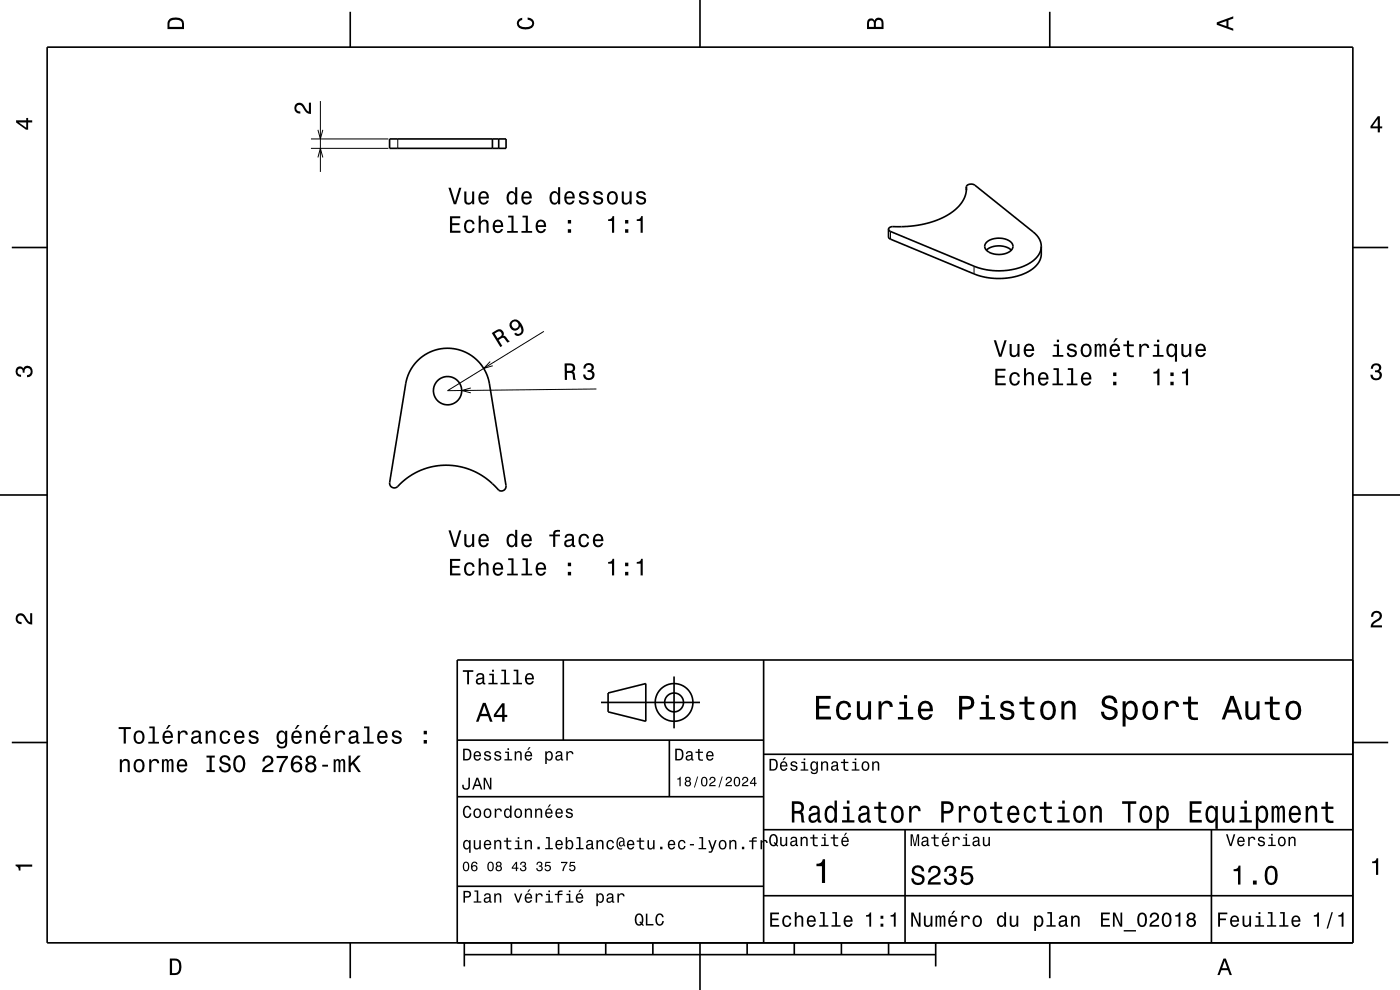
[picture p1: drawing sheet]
<svg xmlns="http://www.w3.org/2000/svg" width="297mm" height="210mm" viewBox="0 0 297 210" stroke-linecap="round" stroke-linejoin="round" font-family="sans-serif">
<path d="M66 31.5h16.4M66 29.5h16.4M67.4 27.5l.6 2 .5-2M67.4 33.4l.6-1.9 .5 1.9M68 21.4v15.1M84.4 29.5v2M205 39.7v.6M188.9 49.1v1.6M206.6 56.5v1.6M104 76.7l-1.4 1.5 1.9-.6M115.4 70.3l-20.4 12.6 31.5-.4M99.9 82.3l-2 .5 2 .5" fill="none" stroke="#000" stroke-width=".21"/>
<g fill="none" stroke="#000" stroke-width=".35">
<path d="M10 10h277v190h-277zM74.3 2.5v7.5M148.5 0v10M222.7 2.5v7.5M82.6 29.5h24.8v2h-24.8zM104.5 29.5v2M105.8 29.5v2M205 39.6a1.17 1.17 0 0 1 1.8-.3l12.4 9.9a4 4 0 0 1 1.7 3.1M205 39.6l-.2 1.8-.7 1.5-1.4 1.5-1.8 1.3-2.2 1-2.6 .8-2.6 .4-3.2 .2a1.69 1.69 0 0 0-1.8 .5M205 39.6v.7M2.5 52.5h7.5M188.5 48.6v1.7l.3 .4 18.7 7.7 2.5 .6 2.5 .1 2.5-.3 2.2-.7a5.1 5.1 0 0 0 3.7-4.2v-1.6"/>
<path d="M188.5 48.6l.4 .5 19.2 7.9 2.4 .4h2.3l2.4-.3 2-.6a5.1 5.1 0 0 0 3.7-4.2M209.3 53.1a4.3 4.3 0 0 1 5.2 0M209.4 51.3a4.2 4.2 0 0 1 5.3 .4 1.46 1.46 0 0 1-1.2 2 3.9 3.9 0 0 1-4.5-1l-.1-.7zM287 52.5h7.5M88.6 76.5a9 9 0 0 1 15.2 4.9l3.5 21.6a1.05 1.05 0 0 1-.8 1.2 1.05 1.05 0 0 1-1.2-.8l-2.2-1.9-2.3-1.4-2.6-1-3-.4-2.9 .2-2.7 .7-2.4 1.2-2.1 1.7a1.72 1.72 0 0 1-1.9 .9l-.4-.3-.1-.8 3.4-20.9a8.9 8.9 0 0 1 2.5-4.9zM0 105h10M287 105h10M119.5 140v17M162 140v60M287 140h-190v60M2.5 157.5h7.5M97 157h65"/>
<path d="M127.5 149h21M129 147l8-2v8l-8-2zM142 157v12M143 143.5v11M287 157.5h7.5M97 169h65M162 176h125M162 160h125M192 176v24M257 176v24M97 188h65M162 190h125"/>
<path d="M74.3 200v7.5M98.5 202.5h100M98.5 200v5M108.5 200v2.5M118.5 200v2.5M128.5 200v2.5M138.5 200v2.5M148.5 200v10M158.5 200v2.5M168.5 200v2.5M178.5 200v2.5M188.5 200v2.5"/>
<path d="M198.5 200v5M222.7 200v7.5"/>
<circle cx="94.9" cy="82.9" r="3"/>
<circle cx="143" cy="149" r="2"/>
<circle cx="143" cy="149" r="4"/>
</g>
<g fill="#000">
<path d="M36 4a2.18 2.18 0 0 0-.5 2.2h3.5v-1.2a1.43 1.43 0 0 0-1.7-1.3zM36.3 4.4a2.15 2.15 0 0 1 2.2 .3l.1 1h-2.6v-1z" fill-rule="evenodd"/>
<path d="M109.9 4.2l.9-.4v.4a.7 .7 0 0 0-.7 .5 .7 .7 0 0 0 .3 .8 1.7 1.7 0 0 0 2.5-.5 .9 .9 0 0 0-1-.8v-.5a1.24 1.24 0 0 1 1.4 1.1 1.24 1.24 0 0 1-1 1.4 2.22 2.22 0 0 1-2.5-.7l-.2-.5z" fill-rule="evenodd"/>
<path d="M184.2 4.2l-.3 .7v1.3h3.5v-1.3a.98 .98 0 0 0-.7-1.1 .98 .98 0 0 0-1.2 .6 .84 .84 0 0 0-1.3-.2zM184.5 4.5a.54 .54 0 0 1 .6-.1 .54 .54 0 0 1 .3 .6v.7h-1zM185.9 4.4a.62 .62 0 0 1 .8-.1 .62 .62 0 0 1 .3 .6v.8h-1.2z" fill-rule="evenodd"/>
<path d="M258.1 4.7v.6l3.5 1.2v-.4l-1-.4v-1.4l1-.4v-.4zM258.6 5l1.6-.5v1z" fill-rule="evenodd"/>
<path d="M3.4 25.5v.5l2.1 1.5h.5v-1.5h.8v-.5h-.8v-.5h-.4v.5zM4 26h1.6v1.1z" fill-rule="evenodd"/>
<path d="M62.7 22.1a1.22 1.22 0 0 1 2 .7l.4 .6 .4 .3v-1.9h.5v2.4a1.8 1.8 0 0 1-1.8-1.4 .71 .71 0 0 0-.8-.5 .71 .71 0 0 0-.6 .8 .71 .71 0 0 0 .9 .5v.5a1.19 1.19 0 0 1-1.2-.7 1.19 1.19 0 0 1 .2-1.3z" fill-rule="evenodd"/>
<path d="M95.1 39.8l1.2 3.5h.5l1.1-3.5h-.5l-.9 3-.9-3zM98.5 40.6v1.8a.89 .89 0 0 0 .6 1 .89 .89 0 0 0 1.1-.5v.4h.4v-2.7h-.4v1.6a.65 .65 0 0 1-.4 .8 .65 .65 0 0 1-.8-.3l-.1-2.1zM101.8 40.9a1.54 1.54 0 0 0 .8 2.5 1.06 1.06 0 0 0 1.1-.9h-.5l-.2 .4-.4 .1a.76 .76 0 0 1-.7-.9h1.8a1.17 1.17 0 0 0-.5-1.4 1.17 1.17 0 0 0-1.4 .2zM102.1 41.1a.66 .66 0 0 1 .8-.1 .66 .66 0 0 1 .4 .7h-1.4zM107.7 40.9a1.58 1.58 0 0 0 .8 2.5l.5-.1 .3-.4v.4h.4v-3.6h-.4v1.3a.9 .9 0 0 0-1.6-.1zM108.1 41.2a.62 .62 0 0 1 .7-.3 .62 .62 0 0 1 .4 .6 1.12 1.12 0 0 1-.6 1.5 1.19 1.19 0 0 1-.5-1.8zM110.9 40.9a1.54 1.54 0 0 0 .8 2.5 1.06 1.06 0 0 0 1.1-.9h-.5l-.2 .4-.4 .1a.76 .76 0 0 1-.7-.9h1.8a1.16 1.16 0 0 0-.5-1.4 1.16 1.16 0 0 0-1.4 .2zM111.2 41.1a.66 .66 0 0 1 .8-.1 .66 .66 0 0 1 .4 .7h-1.4zM116.9 40.9a1.58 1.58 0 0 0 .7 2.5l.5-.1 .3-.4v.4h.4v-3.6h-.4v1.3a.89 .89 0 0 0-1.5-.1zM117.2 41.2a.62 .62 0 0 1 .7-.3 .62 .62 0 0 1 .4 .6 1.12 1.12 0 0 1-.6 1.5 1.19 1.19 0 0 1-.5-1.8zM120 40.9a1.54 1.54 0 0 0 .8 2.5 1.05 1.05 0 0 0 1.1-.9h-.5l-.2 .4-.4 .1a.76 .76 0 0 1-.6-.9h1.7a1.16 1.16 0 0 0-.5-1.4 1.16 1.16 0 0 0-1.4 .2zM120.3 41.1a.66 .66 0 0 1 .8-.1 .66 .66 0 0 1 .4 .7h-1.3zM123.1 40.7a.75 .75 0 0 0-.2 .9 .75 .75 0 0 0 .7 .5l.9 .3a.63 .63 0 0 1-.6 .7 .63 .63 0 0 1-.7-.6h-.4a1.07 1.07 0 0 0 1.2 .9 1.07 1.07 0 0 0 .9-1.2l-.4-.3-1.1-.4a.54 .54 0 0 1 .4-.7 .54 .54 0 0 1 .6 .5h.5a1.03 1.03 0 0 0-.7-.8 1.03 1.03 0 0 0-1.1 .2zM126.1 40.7a.75 .75 0 0 0-.2 .9 .75 .75 0 0 0 .7 .5l.9 .3a.63 .63 0 0 1-.6 .7 .63 .63 0 0 1-.7-.6h-.4a1.07 1.07 0 0 0 1.2 .9 1.07 1.07 0 0 0 .9-1.2l-.4-.3-1.1-.4a.53 .53 0 0 1 .4-.7 .53 .53 0 0 1 .7 .5h.4a1.03 1.03 0 0 0-.7-.8 1.03 1.03 0 0 0-1.1 .2zM129.1 40.9a1.53 1.53 0 0 0 .8 2.5 1.48 1.48 0 0 0 1.2-1.4 1.48 1.48 0 0 0-1.2-1.5l-.5 .1zM129.4 41.2a.67 .67 0 0 1 .7-.3 .67 .67 0 0 1 .5 .6 1.11 1.11 0 0 1-.7 1.5 1.17 1.17 0 0 1-.5-1.8zM131.9 40.6v1.8a.89 .89 0 0 0 .6 1 .89 .89 0 0 0 1.1-.5v.4h.4v-2.7h-.4v1.6a.64 .64 0 0 1-.4 .8 .64 .64 0 0 1-.8-.3l-.1-2.1zM135.2 40.7a.75 .75 0 0 0-.2 .9 .75 .75 0 0 0 .7 .5l.9 .3a.63 .63 0 0 1-.6 .7 .63 .63 0 0 1-.7-.6h-.4a1.07 1.07 0 0 0 1.2 .9 1.07 1.07 0 0 0 .9-1.2l-.4-.3-1.1-.4a.54 .54 0 0 1 .4-.7 .54 .54 0 0 1 .7 .5h.4a1.03 1.03 0 0 0-.7-.8 1.03 1.03 0 0 0-1.1 .2z" fill-rule="evenodd"/>
<path d="M292.3 24.7l-1.6 2.1v.4h1.6v.9h.4v-.9h.5v-.4h-.5v-2.1zM292.3 25.2v1.6h-1.1z" fill-rule="evenodd"/>
<path d="M95.5 45.9v3.5h2.2v-.4h-1.8v-1.2h1.6v-.5h-1.6v-1h1.7v-.4zM98.7 47a1.53 1.53 0 0 0 .9 2.5 1.06 1.06 0 0 0 1.1-1.1h-.4a.67 .67 0 0 1-.7 .7 .67 .67 0 0 1-.7-.6 1.11 1.11 0 0 1 .7-1.5 .6 .6 0 0 1 .6 .6h.5a1.09 1.09 0 0 0-.8-1 1.09 1.09 0 0 0-1.2 .4zM101.5 45.8v3.6h.5v-1.6a.63 .63 0 0 1 .5-.8 .63 .63 0 0 1 .7 .7v1.7h.4v-1.8a.88 .88 0 0 0-.5-1 .88 .88 0 0 0-1.1 .5v-1.3zM104.8 47a1.54 1.54 0 0 0 .8 2.5 1.06 1.06 0 0 0 1.1-.9h-.4l-.3 .4-.3 .1a.76 .76 0 0 1-.7-1h1.7a1.16 1.16 0 0 0-.4-1.3 1.16 1.16 0 0 0-1.5 .2zM105.2 47.2a.66 .66 0 0 1 .8-.2 .66 .66 0 0 1 .3 .8h-1.3zM107.8 45.8v.3h.7v2.9h-.9v.4h2.3v-.4h-1v-3.2zM110.8 45.8v.3h.7v2.9h-.9v.4h2.3v-.4h-.9v-3.2zM113.9 47a1.55 1.55 0 0 0 .8 2.5 1.06 1.06 0 0 0 1.1-.9h-.4l-.2 .4-.4 .1a.76 .76 0 0 1-.7-1h1.8a1.17 1.17 0 0 0-.5-1.3 1.17 1.17 0 0 0-1.5 .2zM114.3 47.2a.66 .66 0 0 1 .8-.2 .66 .66 0 0 1 .3 .8h-1.3zM120.5 48.6v.8h.7v-.8zM120.5 46.7v.7h.7v-.7z" fill-rule="evenodd"/>
<path d="M129 46.5v.4h.8v2.5h.5v-3.6h-.4a.77 .77 0 0 1-.9 .7zM132.6 48.6v.8h.7v-.8zM132.6 46.7v.7h.7v-.7zM135.1 46.5v.4h.8v2.5h.5v-3.6h-.4a.77 .77 0 0 1-.9 .7z" fill-rule="evenodd"/>
<path d="M104.3 70.6l1.9 3 .4-.2-.8-1.3a.85 .85 0 0 1 1.3-.2l.6 .8 .5-.3-1.1-1.1-.3-.1a.97 .97 0 0 0-.3-1.1 .97 .97 0 0 0-1.2-.1zM104.9 70.8a1.08 1.08 0 0 1 1.3-.4 .6 .6 0 0 1 .2 .6 .6 .6 0 0 1-.4 .5l-.4 .3z" fill-rule="evenodd"/>
<path d="M108.3 68.3a1.15 1.15 0 0 0 .4 1.7 1.15 1.15 0 0 0 1.6-.8 1.03 1.03 0 0 1 0 1.5 .56 .56 0 0 1-.8-.1l-.4 .2a1.18 1.18 0 0 0 1.5 .2 1.18 1.18 0 0 0 .4-1.5 1.77 1.77 0 0 0-2.3-1.6zM108.6 68.9a.74 .74 0 0 1 1.4 0 .74 .74 0 0 1-1.4 0z" fill-rule="evenodd"/>
<path d="M124.1 77.3a1.08 1.08 0 0 1 1.3-.2 1.08 1.08 0 0 1 .5 1.3l-.3 .2a1.06 1.06 0 0 1 .5 1.3 1.06 1.06 0 0 1-1.2 .7 1.1 1.1 0 0 1-1.2-1.2h.5a.71 .71 0 0 0 1 .8 .71 .71 0 0 0 0-1.3h-.5v-.4a.61 .61 0 0 0 .7-.3 .61 .61 0 0 0-.2-.8 .61 .61 0 0 0-.8 .2l-.2 .6h-.4z" fill-rule="evenodd"/>
<path d="M210.8 72.2l1.1 3.5h.6l1.1-3.5h-.5l-.9 3-.9-3zM214.2 73v1.8a.89 .89 0 0 0 .6 .9 .89 .89 0 0 0 1.1-.4v.4h.4v-2.7h-.5v1.5a.65 .65 0 0 1-.3 .8 .65 .65 0 0 1-.9-.3v-2zM217.5 73.3a1.54 1.54 0 0 0 .8 2.5 1.06 1.06 0 0 0 1.1-.9h-.5l-.2 .4-.4 .1a.76 .76 0 0 1-.7-.9h1.8a1.16 1.16 0 0 0-.5-1.4 1.16 1.16 0 0 0-1.4 .2zM217.8 73.5a.66 .66 0 0 1 .8-.2 .66 .66 0 0 1 .3 .8h-1.3zM223.5 73.1v.3h.7v1.9h-.9v.4h2.3v-.4h-.9v-2.2zM224.2 72.1v.5h.5v-.5zM226.6 73.1a.75 .75 0 0 0-.2 .8 .75 .75 0 0 0 .7 .5l.9 .4a.63 .63 0 0 1-.6 .6 .63 .63 0 0 1-.7-.6h-.4a1.07 1.07 0 0 0 1.2 1 1.07 1.07 0 0 0 .9-1.2l-.4-.4-1.1-.3a.53 .53 0 0 1 .4-.7 .53 .53 0 0 1 .7 .5h.4a1.03 1.03 0 0 0-.7-.9 1.03 1.03 0 0 0-1.1 .3zM229.6 73.3a1.53 1.53 0 0 0 .8 2.5 1.48 1.48 0 0 0 1.2-1.5 1.48 1.48 0 0 0-1.2-1.4l-.5 .1zM229.9 73.5a.67 .67 0 0 1 .7-.2 .67 .67 0 0 1 .5 .6 1.11 1.11 0 0 1-.7 1.5 1.17 1.17 0 0 1-.5-1.9zM232.2 73v2.7h.4v-1.8l.3-.6h.2l.2 .3v2.1h.4v-2.1l.3-.4 .2 .2 .1 .4v1.9h.4v-1.9a.69 .69 0 0 0-.5-.9l-.6 .4-.2-.3-.3-.1-.5 .4v-.3zM236.6 71.7l-.5 .9h.3l.7-.9zM235.7 73.3a1.54 1.54 0 0 0 .8 2.5 1.06 1.06 0 0 0 1.1-.9h-.5l-.2 .4-.4 .1a.75 .75 0 0 1-.7-.9h1.8a1.16 1.16 0 0 0-.5-1.4 1.16 1.16 0 0 0-1.4 .2zM236 73.5a.66 .66 0 0 1 .8-.2 .66 .66 0 0 1 .4 .8h-1.4zM239.1 72.3v.8h-.8v.3h.8v1.8a1.04 1.04 0 0 0 1.4 .5v-.3a.68 .68 0 0 1-1-.4v-1.6h1v-.3h-1v-.8zM241.7 73v2.7h.4v-1.6a.66 .66 0 0 1 .4-.8 .66 .66 0 0 1 .8 .3l.1 .2h.4a.89 .89 0 0 0-.7-.9 .89 .89 0 0 0-1 .5v-.4zM244.8 73.1v.3h.7v1.9h-.9v.4h2.2v-.4h-.9v-2.2zM245.5 72.1v.5h.4v-.5zM247.7 73.3a1.57 1.57 0 0 0 .8 2.5l.4-.1 .4-.4v1.4h.4v-3.7h-.4v.4l-.2-.2a.87 .87 0 0 0-1.4 .1zM248.1 73.5a.62 .62 0 0 1 .7-.2 .62 .62 0 0 1 .4 .6 1.11 1.11 0 0 1-.6 1.5 1.19 1.19 0 0 1-.5-1.9zM250.6 73v1.8a.89 .89 0 0 0 .6 .9 .89 .89 0 0 0 1.1-.4v.4h.4v-2.7h-.4v1.5a.65 .65 0 0 1-.4 .8 .65 .65 0 0 1-.8-.3v-2zM253.9 73.3a1.54 1.54 0 0 0 .8 2.5 1.06 1.06 0 0 0 1.1-.9h-.5l-.2 .4-.4 .1a.75 .75 0 0 1-.6-.9h1.7a1.17 1.17 0 0 0-.5-1.4 1.17 1.17 0 0 0-1.4 .2zM254.2 73.5a.66 .66 0 0 1 .8-.2 .66 .66 0 0 1 .4 .8h-1.3z" fill-rule="evenodd"/>
<path d="M291.1 77.4a1.08 1.08 0 0 1 1.4-.2 1.08 1.08 0 0 1 .4 1.2l-.3 .3a1.06 1.06 0 0 1 .5 1.3 1.06 1.06 0 0 1-1.2 .7 1.1 1.1 0 0 1-1.2-1.2h.5a.71 .71 0 0 0 1 .8 .71 .71 0 0 0 .1-1.3h-.6v-.4a.61 .61 0 0 0 .8-.3 .61 .61 0 0 0-.2-.8 .61 .61 0 0 0-.9 .2l-.1 .5h-.5z" fill-rule="evenodd"/>
<path d="M3.6 78a.86 .86 0 0 1 1.4 .2 1.06 1.06 0 0 1 1.2-.6 1.06 1.06 0 0 1 .7 1.2 1.1 1.1 0 0 1-1.2 1.2v-.4a.71 .71 0 0 0 .8-1 .71 .71 0 0 0-1.3-.1v.6h-.4a.61 .61 0 0 0-.3-.8 .61 .61 0 0 0-.8 .2 .61 .61 0 0 0 .2 .8l.6 .2v.4a1.15 1.15 0 0 1-1.2-.6 1.15 1.15 0 0 1 .3-1.3z" fill-rule="evenodd"/>
<path d="M119.8 77.1v3.5h.5v-1.5a.85 .85 0 0 1 1.2 .5l.1 1h.6l-.3-1.5-.3-.2a.97 .97 0 0 0 .4-1.2 .97 .97 0 0 0-1.1-.6zM120.3 77.5a1.09 1.09 0 0 1 1.2 .3 .6 .6 0 0 1-.1 .7 .6 .6 0 0 1-.6 .2h-.5z" fill-rule="evenodd"/>
<path d="M211.1 78.2v3.5h2.3v-.4h-1.8v-1.2h1.6v-.4h-1.6v-1.1h1.7v-.4zM214.4 79.3a1.53 1.53 0 0 0 .9 2.5 1.05 1.05 0 0 0 1.1-1h-.5a.67 .67 0 0 1-.6 .6 .67 .67 0 0 1-.7-.6 1.12 1.12 0 0 1 .7-1.5 .59 .59 0 0 1 .6 .6h.5a1.09 1.09 0 0 0-.8-.9 1.09 1.09 0 0 0-1.2 .3zM217.2 78.1v3.6h.5v-1.5a.63 .63 0 0 1 .5-.9 .63 .63 0 0 1 .7 .7v1.7h.4v-1.8a.88 .88 0 0 0-.6-.9 .88 .88 0 0 0-1 .4v-1.3zM220.5 79.3a1.54 1.54 0 0 0 .8 2.5 1.06 1.06 0 0 0 1.1-.9h-.5l-.2 .4-.3 .1a.75 .75 0 0 1-.7-.9h1.7a1.16 1.16 0 0 0-.5-1.4 1.16 1.16 0 0 0-1.4 .2zM220.8 79.5a.66 .66 0 0 1 .8-.1 .66 .66 0 0 1 .4 .7h-1.3zM223.5 78.1v.4h.7v2.9h-.9v.3h2.2v-.3h-.9v-3.3zM226.5 78.1v.4h.7v2.9h-.9v.3h2.3v-.3h-.9v-3.3zM229.6 79.3a1.54 1.54 0 0 0 .8 2.5 1.06 1.06 0 0 0 1.1-.9h-.4l-.3 .4-.3 .1a.75 .75 0 0 1-.7-.9h1.7a1.17 1.17 0 0 0-.5-1.4 1.17 1.17 0 0 0-1.4 .2zM230 79.5a.66 .66 0 0 1 .8-.1 .66 .66 0 0 1 .3 .7h-1.3zM236.1 81v.7h.7v-.7zM236.1 79v.8h.7v-.8z" fill-rule="evenodd"/>
<path d="M244.7 78.9v.3h.8v2.5h.5v-3.5h-.4a.77 .77 0 0 1-.9 .7zM248.3 81v.7h.7v-.7zM248.3 79v.8h.7v-.8zM250.8 78.9v.3h.8v2.5h.4v-3.5h-.3a.77 .77 0 0 1-.9 .7z" fill-rule="evenodd"/>
<path d="M95.1 112.5l1.2 3.5h.5l1.1-3.5h-.5l-.9 3-.9-3zM98.5 113.3v1.8a.89 .89 0 0 0 .6 1 .89 .89 0 0 0 1.1-.5v.4h.4v-2.7h-.4v1.6a.65 .65 0 0 1-.4 .7 .65 .65 0 0 1-.8-.3l-.1-2zM101.8 113.6a1.54 1.54 0 0 0 .8 2.5 1.07 1.07 0 0 0 1.1-.9h-.5l-.2 .4-.4 .1a.76 .76 0 0 1-.7-.9h1.8a1.17 1.17 0 0 0-.5-1.4 1.17 1.17 0 0 0-1.4 .2zM102.1 113.8a.66 .66 0 0 1 .8-.1 .66 .66 0 0 1 .4 .7h-1.4zM107.7 113.6a1.58 1.58 0 0 0 .8 2.5l.5-.1 .3-.4v.4h.4v-3.6h-.4v1.3a.9 .9 0 0 0-1.6-.1zM108.1 113.9a.62 .62 0 0 1 .7-.3 .62 .62 0 0 1 .4 .6 1.12 1.12 0 0 1-.6 1.5 1.19 1.19 0 0 1-.5-1.8zM110.9 113.6a1.54 1.54 0 0 0 .8 2.5 1.07 1.07 0 0 0 1.1-.9h-.5l-.2 .4-.4 .1a.76 .76 0 0 1-.7-.9h1.8a1.16 1.16 0 0 0-.5-1.4 1.16 1.16 0 0 0-1.4 .2zM111.2 113.8a.66 .66 0 0 1 .8-.1 .66 .66 0 0 1 .4 .7h-1.4zM116.5 113.4v.4h.8v2.2h.5v-2.2h1v-.4h-1v-.4l.3-.2h.7v-.4a1.04 1.04 0 0 0-1.5 .7v.3zM120.1 113.4l-.3 .7h.4a.55 .55 0 0 1 .7-.5 .55 .55 0 0 1 .3 .7l-.2 .1a1 1 0 0 0-1 .2 1 1 0 0 0-.3 1 .93 .93 0 0 0 1.7 .1l.1 .3h.5v-.3l-.2-.1v-.2v-1.4a1.02 1.02 0 0 0-.7-.8 1.02 1.02 0 0 0-1 .2zM120.2 115l1.1-.4a.77 .77 0 0 1-.2 .9 .77 .77 0 0 1-.9 .1l-.1-.3zM123 113.6a1.53 1.53 0 0 0 .9 2.5 1.06 1.06 0 0 0 1.1-1.1h-.5a.67 .67 0 0 1-.6 .7 .67 .67 0 0 1-.7-.6 1.12 1.12 0 0 1 .7-1.5 .59 .59 0 0 1 .6 .6h.5a1.09 1.09 0 0 0-.8-1 1.09 1.09 0 0 0-1.2 .4zM126.1 113.6a1.54 1.54 0 0 0 .8 2.5 1.07 1.07 0 0 0 1.1-.9h-.5l-.2 .4-.4 .1a.76 .76 0 0 1-.7-.9h1.8a1.16 1.16 0 0 0-.5-1.4 1.16 1.16 0 0 0-1.4 .2zM126.4 113.8a.66 .66 0 0 1 .8-.1 .66 .66 0 0 1 .3 .7h-1.3z" fill-rule="evenodd"/>
<path d="M3.6 130.4a1.22 1.22 0 0 1 2 .7l.4 .6 .4 .3v-1.9h.4v2.4a1.8 1.8 0 0 1-1.7-1.4 .71 .71 0 0 0-.9-.5 .71 .71 0 0 0-.5 .8 .71 .71 0 0 0 .9 .5v.5a1.18 1.18 0 0 1-1.2-.7 1.18 1.18 0 0 1 .2-1.3z" fill-rule="evenodd"/>
<path d="M95.5 118.6v3.5h2.2v-.5h-1.8v-1.2h1.6v-.4h-1.6v-1h1.7v-.4zM98.7 119.6a1.53 1.53 0 0 0 .9 2.6 1.06 1.06 0 0 0 1.1-1.1h-.4a.67 .67 0 0 1-.7 .7 .67 .67 0 0 1-.7-.6 1.11 1.11 0 0 1 .7-1.6 .59 .59 0 0 1 .6 .6h.5a1.09 1.09 0 0 0-.8-.9 1.09 1.09 0 0 0-1.2 .3zM101.5 118.4v3.7h.5v-1.6a.63 .63 0 0 1 .5-.9 .63 .63 0 0 1 .7 .8v1.7h.4v-1.8a.88 .88 0 0 0-.5-1 .88 .88 0 0 0-1.1 .4v-1.3zM104.8 119.6a1.54 1.54 0 0 0 .8 2.6 1.07 1.07 0 0 0 1.1-.9h-.4l-.3 .3-.3 .2a.76 .76 0 0 1-.7-1h1.7a1.16 1.16 0 0 0-.4-1.3 1.16 1.16 0 0 0-1.5 .1zM105.2 119.9a.66 .66 0 0 1 .8-.2 .66 .66 0 0 1 .3 .8h-1.3zM107.8 118.4v.4h.7v2.9h-.9v.4h2.3v-.4h-1v-3.3zM110.8 118.4v.4h.7v2.9h-.9v.4h2.3v-.4h-.9v-3.3zM113.9 119.6a1.55 1.55 0 0 0 .8 2.6 1.07 1.07 0 0 0 1.1-.9h-.4l-.2 .3-.4 .2a.76 .76 0 0 1-.7-1h1.8a1.17 1.17 0 0 0-.5-1.3 1.17 1.17 0 0 0-1.5 .1zM114.3 119.9a.66 .66 0 0 1 .8-.2 .66 .66 0 0 1 .3 .8h-1.3zM120.5 121.3v.8h.7v-.8zM120.5 119.4v.7h.7v-.7z" fill-rule="evenodd"/>
<path d="M129 119.2v.4h.8v2.5h.5v-3.6h-.4a.77 .77 0 0 1-.9 .7zM132.6 121.3v.8h.7v-.8zM132.6 119.4v.7h.7v-.7zM135.1 119.2v.4h.8v2.5h.5v-3.6h-.4a.77 .77 0 0 1-.9 .7z" fill-rule="evenodd"/>
<path d="M291.2 129.9a1.18 1.18 0 0 1 1.9 .3 1.18 1.18 0 0 1-1 1.7l-.5 .3-.3 .5h1.9v.4h-2.4a1.8 1.8 0 0 1 1.4-1.8 .71 .71 0 0 0 .5-.8 .71 .71 0 0 0-.9-.5 .71 .71 0 0 0-.5 .8h-.4z" fill-rule="evenodd"/>
<path d="M25.2 154.2v.5h1v3h.5v-3h1.1v-.5zM28.6 155.3a1.53 1.53 0 0 0 .9 2.5 1.48 1.48 0 0 0 1.2-1.4 1.48 1.48 0 0 0-1.2-1.5l-.5 .1zM29 155.6a.67 .67 0 0 1 .7-.3 .67 .67 0 0 1 .5 .6 1.11 1.11 0 0 1-.7 1.5 1.17 1.17 0 0 1-.5-1.8zM31.7 154.1v.4h.7v2.9h-.9v.3h2.2v-.3h-.9v-3.3zM35.7 153.8l-.5 .9h.3l.7-.9zM34.8 155.3a1.54 1.54 0 0 0 .8 2.5 1.07 1.07 0 0 0 1.1-.8h-.5l-.2 .3-.4 .1a.76 .76 0 0 1-.7-.9h1.8a1.17 1.17 0 0 0-.5-1.4 1.17 1.17 0 0 0-1.4 .2zM35.1 155.5a.66 .66 0 0 1 .8-.1 .66 .66 0 0 1 .3 .7h-1.3zM37.7 155v2.7h.5v-1.5a.66 .66 0 0 1 .3-.8 .66 .66 0 0 1 .9 .2v.3h.4a.89 .89 0 0 0-.6-1 .89 .89 0 0 0-1.1 .6v-.5zM40.9 155.2l-.3 .6h.4a.55 .55 0 0 1 .7-.5 .55 .55 0 0 1 .4 .7l-.2 .1a1 1 0 0 0-1.1 .2 1 1 0 0 0-.2 1 .93 .93 0 0 0 1.6 .1l.1 .3h.6v-.3l-.3-.1v-1.6a1.02 1.02 0 0 0-.7-.8 1.02 1.02 0 0 0-1 .3zM41.1 156.7l1.1-.3a.77 .77 0 0 1-.2 .8 .77 .77 0 0 1-.9 .1zM43.6 155v2.7h.5v-1.5a.63 .63 0 0 1 .4-.8 .63 .63 0 0 1 .8 .3v2h.4v-1.8a.89 .89 0 0 0-.6-.9 .89 .89 0 0 0-1 .4v-.4zM46.9 155.3a1.53 1.53 0 0 0 .8 2.5 1.06 1.06 0 0 0 1.1-1h-.4a.67 .67 0 0 1-.6 .6 .67 .67 0 0 1-.7-.6 1.11 1.11 0 0 1 .7-1.5 .59 .59 0 0 1 .6 .6h.4a1.09 1.09 0 0 0-.7-.9 1.09 1.09 0 0 0-1.2 .3zM49.9 155.3a1.54 1.54 0 0 0 .8 2.5 1.07 1.07 0 0 0 1.1-.8h-.4l-.2 .3-.4 .1a.76 .76 0 0 1-.7-.9h1.8a1.17 1.17 0 0 0-.5-1.4 1.17 1.17 0 0 0-1.5 .2zM50.3 155.5a.66 .66 0 0 1 .8-.1 .66 .66 0 0 1 .3 .7h-1.3zM53 155.2a.75 .75 0 0 0-.2 .8 .75 .75 0 0 0 .7 .5l.9 .3a.63 .63 0 0 1-.6 .7 .63 .63 0 0 1-.7-.6h-.4a1.07 1.07 0 0 0 1.2 .9 1.07 1.07 0 0 0 .9-1.2l-.4-.3-1.1-.4a.54 .54 0 0 1 .4-.7 .54 .54 0 0 1 .7 .5h.4a1.03 1.03 0 0 0-.7-.8 1.03 1.03 0 0 0-1.1 .3zM58.9 155.3a1.57 1.57 0 0 0 .8 2.5l.5-.1 .3-.4a.73 .73 0 0 1-.3 1 .73 .73 0 0 1-1-.3h-.4a1.1 1.1 0 0 0 1.2 .8 1.1 1.1 0 0 0 .9-1.2v-2.6h-.4v.5l-.3-.4a.9 .9 0 0 0-1.3 .2zM59.3 155.6a.64 .64 0 0 1 .7-.3 .64 .64 0 0 1 .4 .6 1.11 1.11 0 0 1-.6 1.5 1.2 1.2 0 0 1-.5-1.8zM63.1 153.8l-.5 .9h.2l.7-.9zM62.1 155.3a1.55 1.55 0 0 0 .8 2.5 1.07 1.07 0 0 0 1.1-.8h-.5l-.2 .3-.4 .1a.76 .76 0 0 1-.7-.9h1.8a1.17 1.17 0 0 0-.5-1.4 1.17 1.17 0 0 0-1.4 .2zM62.4 155.5a.66 .66 0 0 1 .8-.1 .66 .66 0 0 1 .4 .7h-1.4zM64.9 155v2.7h.4v-1.5a.63 .63 0 0 1 .6-.9 .63 .63 0 0 1 .7 .7v1.7h.4v-1.8a.89 .89 0 0 0-.6-.9 .89 .89 0 0 0-1.1 .4v-.4zM69.1 153.8l-.5 .9h.3l.7-.9zM68.2 155.3a1.54 1.54 0 0 0 .8 2.5 1.06 1.06 0 0 0 1-.8h-.4l-.2 .3-.4 .1a.76 .76 0 0 1-.7-.9h1.8a1.16 1.16 0 0 0-.5-1.4 1.16 1.16 0 0 0-1.4 .2zM68.5 155.5a.66 .66 0 0 1 .8-.1 .66 .66 0 0 1 .3 .7h-1.3zM71.1 155v2.7h.5v-1.5a.66 .66 0 0 1 .3-.8 .66 .66 0 0 1 .9 .2v.3h.4a.89 .89 0 0 0-.6-1 .89 .89 0 0 0-1.1 .6v-.5zM74.3 155.2l-.3 .6h.4a.55 .55 0 0 1 .7-.5 .55 .55 0 0 1 .4 .7l-.2 .1a1 1 0 0 0-1.1 .2 1 1 0 0 0-.2 1 .93 .93 0 0 0 1.6 .1l.1 .3h.6v-.3l-.3-.1v-1.6a1.02 1.02 0 0 0-1.7-.5zM74.5 156.7l1.1-.3a.77 .77 0 0 1-.2 .8 .77 .77 0 0 1-.9 .1zM77.2 154.1v.4h.7v2.9h-.9v.3h2.3v-.3h-.9v-3.3zM80.3 155.3a1.54 1.54 0 0 0 .8 2.5 1.07 1.07 0 0 0 1.1-.8h-.5l-.2 .3-.3 .1a.76 .76 0 0 1-.7-.9h1.7a1.17 1.17 0 0 0-.5-1.4 1.17 1.17 0 0 0-1.4 .2zM80.7 155.5a.66 .66 0 0 1 .7-.1 .66 .66 0 0 1 .4 .7h-1.3zM83.4 155.2a.75 .75 0 0 0-.2 .8 .75 .75 0 0 0 .7 .5l.9 .3a.63 .63 0 0 1-.6 .7 .63 .63 0 0 1-.7-.6h-.4a1.07 1.07 0 0 0 1.2 .9 1.07 1.07 0 0 0 .9-1.2l-.4-.3-1.1-.4a.54 .54 0 0 1 .4-.7 .54 .54 0 0 1 .6 .5h.5a1.03 1.03 0 0 0-.7-.8 1.03 1.03 0 0 0-1.1 .3zM89.9 157v.7h.7v-.7zM89.9 155v.8h.7v-.8z" fill-rule="evenodd"/>
<path d="M98.2 158.8v2.5h.9a1.37 1.37 0 0 0 .7-2.2 1.56 1.56 0 0 0-1.6-.3zM98.6 159.1a.98 .98 0 0 1 1.1 .7 .98 .98 0 0 1-.6 1.2h-.5zM100.7 159.6a1.04 1.04 0 0 0-.2 1.2 1.04 1.04 0 0 0 1 .5l.5-.5h-.3l-.4 .3a.54 .54 0 0 1-.5-.7h1.3a.83 .83 0 0 0-.4-.9 .83 .83 0 0 0-1 .1zM100.9 159.7l.2-.1a.47 .47 0 0 1 .5 .1 .47 .47 0 0 1 .1 .5h-.9zM102.9 159.5l-.2 .1a.69 .69 0 0 0 .9 .9l.2 .1a.43 .43 0 0 1-.4 .5 .43 .43 0 0 1-.4-.4h-.3a.74 .74 0 0 0 .9 .7 .74 .74 0 0 0 .5-1l-1-.4a.38 .38 0 0 1 .3-.5 .38 .38 0 0 1 .4 .4h.3a.78 .78 0 0 0-1.2-.4zM105.1 159.5l-.2 .1a.69 .69 0 0 0 .9 .9l.2 .1a.43 .43 0 0 1-.4 .5 .43 .43 0 0 1-.5-.4h-.3a.74 .74 0 0 0 .9 .7 .74 .74 0 0 0 .5-1l-.9-.4a.38 .38 0 0 1 .3-.5 .38 .38 0 0 1 .4 .4h.3a.77 .77 0 0 0-1.2-.4zM107.2 159.4v.3h.5v1.3h-.7v.3h1.6v-.3h-.6v-1.6zM107.7 158.7v.4h.3v-.4zM109.2 159.4v1.9h.3v-1.1a.45 .45 0 0 1 .4-.6 .45 .45 0 0 1 .5 .5v1.2h.3v-1.3a.63 .63 0 0 0-.5-.7 .63 .63 0 0 0-.7 .4v-.3zM112.2 158.5l-.4 .6h.3l.5-.6zM111.5 159.6a1.04 1.04 0 0 0-.2 1.2 1.04 1.04 0 0 0 1.1 .5l.5-.5h-.3l-.5 .3a.54 .54 0 0 1-.5-.7h1.3a.83 .83 0 0 0-.4-.9 .83 .83 0 0 0-1 .1zM111.8 159.7l.1-.1a.48 .48 0 0 1 .5 .1 .48 .48 0 0 1 .2 .5h-1zM115.7 159.4v2.7h.3v-1.1a.66 .66 0 0 0 .7 .4 .66 .66 0 0 0 .5-.6 .91 .91 0 0 0 0-1.1 .91 .91 0 0 0-1-.3l-.2 .3v-.3zM116.1 159.8a.45 .45 0 0 1 .5-.2 .45 .45 0 0 1 .3 .4 .65 .65 0 0 1 .1 .8 .65 .65 0 0 1-.7 .2 .98 .98 0 0 1-.2-1.2zM118.1 159.5l-.2 .4h.3a.39 .39 0 0 1 .4-.3 .39 .39 0 0 1 .3 .5h-.1a.65 .65 0 0 0-1 .4 .65 .65 0 0 0 .6 .9l.6-.3 .1 .2h.4v-.2l-.2-.1v-1.1a.72 .72 0 0 0-.5-.6 .72 .72 0 0 0-.7 .2zM118.2 160.6l.8-.3a.55 .55 0 0 1-.2 .7 .55 .55 0 0 1-.6 0zM120.1 159.4v1.9h.4v-1.1a.47 .47 0 0 1 .2-.6 .47 .47 0 0 1 .6 .2v.2h.4a.64 .64 0 0 0-.5-.7 .64 .64 0 0 0-.8 .4v-.3z" fill-rule="evenodd"/>
<path d="M98.2 142.2v.3h.9v2.7h.4v-2.7h.9v-.3zM101.3 143l-.3 .5h.4a.47 .47 0 0 1 .5-.4 .47 .47 0 0 1 .4 .6l-.2 .1a.84 .84 0 0 0-1 .2 .84 .84 0 0 0 0 1.1 .9 .9 0 0 0 1.3-.2l.1 .2 .5 .1v-.3l-.3-.1v-1.3a.87 .87 0 0 0-1.4-.5zM101.4 144.3l.9-.3a.66 .66 0 0 1-.1 .7 .66 .66 0 0 1-.8 .1zM103.8 142.9v.3h.6v1.6h-.8v.4h2v-.4h-.8v-1.9zM104.4 142.1v.4h.4v-.4zM106.4 142.1v.3h.6v2.4h-.8v.4h1.9v-.4h-.7v-2.7zM109 142.1v.3h.6v2.4h-.8v.4h1.9v-.4h-.7v-2.7zM111.6 143.1a1.32 1.32 0 0 0 .7 2.1 .9 .9 0 0 0 .9-.7h-.3l-.2 .3-.4 .1a.65 .65 0 0 1-.6-.8h1.6a1 1 0 0 0-.4-1.2 1 1 0 0 0-1.3 .2zM111.9 143.3a.57 .57 0 0 1 .7-.1 .57 .57 0 0 1 .3 .6h-1.2z" fill-rule="evenodd"/>
<path d="M102.4 149.1l-1.4 4h.5l.4-1.2h1.6l.4 1.2h.6l-1.5-4zM102.7 149.7l.7 1.7h-1.3zM106.5 149.2l-1.7 2.4v.5h1.7v1h.5v-1h.6v-.5h-.6v-2.4zM106.5 149.9v1.7h-1.3z" fill-rule="evenodd"/>
<path d="M143.2 158.8v2.5h.9a1.37 1.37 0 0 0 .7-2.2 1.56 1.56 0 0 0-1.6-.3zM143.6 159.1a.98 .98 0 0 1 1.1 .7 .98 .98 0 0 1-.6 1.2h-.5zM145.7 159.5l-.2 .4h.3a.39 .39 0 0 1 .5-.3 .39 .39 0 0 1 .3 .5h-.2a.65 .65 0 0 0-.9 .4 .65 .65 0 0 0 .5 .9l.7-.3v.2h.4v-.2l-.1-.1-.1-1.1a.73 .73 0 0 0-.4-.6 .73 .73 0 0 0-.8 .2zM145.8 160.6l.8-.3a.55 .55 0 0 1-.1 .7 .55 .55 0 0 1-.7 0zM148.1 158.9v.5h-.5v.3h.5v1.3a.75 .75 0 0 0 1 .4v-.3a.48 .48 0 0 1-.7-.3v-1.1h.7v-.3h-.7v-.5zM150 159.6a1.04 1.04 0 0 0-.2 1.2 1.04 1.04 0 0 0 1.1 .5l.5-.5h-.4l-.4 .3a.54 .54 0 0 1-.5-.7h1.3a.83 .83 0 0 0-.4-.9 .83 .83 0 0 0-1 .1zM150.3 159.7l.1-.1a.48 .48 0 0 1 .5 .1 .48 .48 0 0 1 .2 .5h-1z" fill-rule="evenodd"/>
<path d="M173.1 147.6v5h3.2v-.6h-2.5v-1.7h2.2v-.6h-2.2v-1.5h2.4v-.6zM177.8 149.2a2.59 2.59 0 0 0 .5 3.4 1.58 1.58 0 0 0 2.3-1.4h-.6a.95 .95 0 0 1-.9 1 .95 .95 0 0 1-1-.9 1.59 1.59 0 0 1 .9-2.1 .85 .85 0 0 1 .9 .8h.7a1.56 1.56 0 0 0-1.1-1.3 1.56 1.56 0 0 0-1.7 .5zM181.8 148.8v2.5a1.27 1.27 0 0 0 .9 1.4 1.27 1.27 0 0 0 1.5-.7v.6h.6v-3.8h-.6v2.2a.92 .92 0 0 1-.6 1.1 .92 .92 0 0 1-1.2-.4v-2.9zM186.4 148.8v3.8h.6v-2.2a.95 .95 0 0 1 .5-1.1 .95 .95 0 0 1 1.2 .3l.1 .4h.6a1.28 1.28 0 0 0-1-1.4 1.28 1.28 0 0 0-1.4 .8v-.6zM190.8 148.9v.5h1v2.7h-1.3v.5h3.2v-.5h-1.3v-3.2zM191.8 147.4v.8h.6v-.8zM195.1 149.2a2.62 2.62 0 0 0 .5 3.4 1.57 1.57 0 0 0 2.2-1.1h-.6l-.3 .5-.5 .2a1.08 1.08 0 0 1-1-1.3h2.5a1.66 1.66 0 0 0-.7-2 1.66 1.66 0 0 0-2.1 .3zM195.6 149.5a.94 .94 0 0 1 1.2-.2 .94 .94 0 0 1 .5 1h-1.9zM203.5 147.6v5h.6v-2.1h.8a1.47 1.47 0 0 0 1.8-1.2 1.47 1.47 0 0 0-1.5-1.7zM204.1 148.2a1.6 1.6 0 0 1 1.8 .5 .86 .86 0 0 1 0 .9 .86 .86 0 0 1-.9 .3h-.9zM208.1 148.9v.5h1v2.7h-1.3v.5h3.3v-.5h-1.3v-3.2zM209.1 147.4v.8h.7v-.8zM212.6 148.9a1.08 1.08 0 0 0-.3 1.2 1.08 1.08 0 0 0 1 .7l1.1 .4a.57 .57 0 0 1 .2 .6 .57 .57 0 0 1-.5 .4 .96 .96 0 0 1-1.4-.8h-.6a1.6 1.6 0 0 0 1.3 1.4 1.6 1.6 0 0 0 1.7-.8 1.13 1.13 0 0 0-1-1.6l-1.1-.3-.2-.4a.87 .87 0 0 1 .9-.5 .87 .87 0 0 1 .8 .6h.6a1.41 1.41 0 0 0-2.1-1.1zM217.4 147.8v1.1h-1.1v.5h1.1v2.6l.2 .4 .4 .3h1.4v-.5a.97 .97 0 0 1-1.4-.5v-2.3h1.4v-.5h-1.4v-1.1zM221.1 149.2a2.56 2.56 0 0 0 .5 3.4 1.72 1.72 0 0 0 1.8-.2 1.72 1.72 0 0 0 .6-1.7 1.7 1.7 0 0 0-.9-1.9 1.7 1.7 0 0 0-2 .4zM221.6 149.6a.96 .96 0 0 1 1-.4 .96 .96 0 0 1 .7 .8 1.59 1.59 0 0 1-1 2.2 1.19 1.19 0 0 1-1-1.5zM225.2 148.8v3.8h.6v-2.2a.97 .97 0 0 1 .5-1.1 .97 .97 0 0 1 1.1 .2l.1 .7v2.4h.7v-2.5a1.27 1.27 0 0 0-.9-1.4 1.27 1.27 0 0 0-1.5 .6v-.5zM234.1 147.9a1.38 1.38 0 0 0-.3 1.5 1.38 1.38 0 0 0 1.3 .9 1.25 1.25 0 0 1 1.4 .9 1.15 1.15 0 0 1-1.3 .9 1.15 1.15 0 0 1-1-1.1h-.7a1.8 1.8 0 0 0 1.7 1.8 1.8 1.8 0 0 0 1.9-1.6 1.46 1.46 0 0 0-1.5-1.4l-.6-.2a.83 .83 0 0 1-.5-1.1 .83 .83 0 0 1 1.2-.3l.5 .5 .1 .4h.7a1.67 1.67 0 0 0-1-1.6 1.67 1.67 0 0 0-1.9 .4zM238.2 148.8v5.3h.6v-2.1a1.32 1.32 0 0 0 1.4 .7 1.32 1.32 0 0 0 1.1-1.1 2.43 2.43 0 0 0-.8-2.8 1.21 1.21 0 0 0-1.7 .5v-.5zM239.1 149.6a.9 .9 0 0 1 .9-.4 .9 .9 0 0 1 .7 .8 1.61 1.61 0 0 1-.9 2.2 1.18 1.18 0 0 1-1-1.5zM242.8 149.2a2.56 2.56 0 0 0 .5 3.4 1.72 1.72 0 0 0 1.8-.2 1.72 1.72 0 0 0 .6-1.7 1.7 1.7 0 0 0-.9-1.9 1.7 1.7 0 0 0-2 .4zM243.3 149.6a.96 .96 0 0 1 1-.4 .96 .96 0 0 1 .7 .8 1.59 1.59 0 0 1-1 2.2 1.19 1.19 0 0 1-1-1.5zM247.1 148.8v3.8h.6v-2.2a.95 .95 0 0 1 .5-1.1 .95 .95 0 0 1 1.2 .3l.1 .4h.6a1.28 1.28 0 0 0-1-1.4 1.28 1.28 0 0 0-1.4 .8v-.6zM252 147.8v1.1h-1v.5h1l.1 2.6 .2 .4 .4 .3h1.4v-.5a.97 .97 0 0 1-1.4-.5v-2.3h1.4v-.5h-1.4v-1.1zM261 147.6l-1.8 5h.6l.6-1.4h2l.5 1.4h.7l-1.9-5zM261.4 148.3l.7 2.2h-1.5zM264.2 148.8v2.5a1.27 1.27 0 0 0 .9 1.4 1.27 1.27 0 0 0 1.5-.7v.6h.6v-3.8h-.6v2.2a.92 .92 0 0 1-.6 1.1 .92 .92 0 0 1-1.1-.4l-.1-2.9zM269.4 147.8v1.1h-1.1v.5h1.1v2.6l.2 .4 .4 .3 .7 .1 .8-.1v-.5a.97 .97 0 0 1-1.4-.5l-.1-2.3h1.5v-.5h-1.5v-1.1zM273.1 149.2a2.56 2.56 0 0 0 .6 3.4 1.72 1.72 0 0 0 1.8-.2 1.72 1.72 0 0 0 .6-1.7 1.7 1.7 0 0 0-.9-1.9 1.7 1.7 0 0 0-2.1 .4zM273.6 149.6a.96 .96 0 0 1 1-.4 .96 .96 0 0 1 .7 .8 1.59 1.59 0 0 1-.9 2.2 1.19 1.19 0 0 1-1.1-1.5z" fill-rule="evenodd"/>
<path d="M25.4 161.1v2.7h.5v-1.6a.63 .63 0 0 1 .5-.8 .63 .63 0 0 1 .7 .7v1.7h.4v-1.8a.89 .89 0 0 0-.6-1 .89 .89 0 0 0-1.1 .5v-.4zM28.6 161.4a1.53 1.53 0 0 0 .9 2.5 1.48 1.48 0 0 0 1.2-1.5 1.48 1.48 0 0 0-1.2-1.4l-.5 .1zM29 161.6a.67 .67 0 0 1 .7-.2 .67 .67 0 0 1 .5 .6 1.11 1.11 0 0 1-.7 1.5 1.17 1.17 0 0 1-.5-1.9zM31.7 161.1v2.7h.4v-1.6a.66 .66 0 0 1 .4-.8 .66 .66 0 0 1 .8 .3v.2h.5a.89 .89 0 0 0-.7-.9 .89 .89 0 0 0-1 .5v-.4zM34.4 161.1v2.7h.4v-1.8l.2-.6h.3l.1 .2v2.2h.4v-2.1l.3-.4 .2 .2 .1 .4v1.9h.4v-1.9a.69 .69 0 0 0-.5-.9l-.6 .4-.2-.3-.3-.1-.5 .4v-.3zM37.8 161.4a1.54 1.54 0 0 0 .8 2.5 1.07 1.07 0 0 0 1.1-.9h-.5l-.2 .4-.3 .1a.76 .76 0 0 1-.7-1h1.7a1.16 1.16 0 0 0-.5-1.3 1.16 1.16 0 0 0-1.4 .2zM38.1 161.6a.66 .66 0 0 1 .8-.2 .66 .66 0 0 1 .4 .8h-1.3zM43.8 160.3v.4h.6v2.7h-.6v.4h1.8v-.4h-.7v-2.7h.7v-.4zM46.9 160.5a.96 .96 0 0 0-.3 1.1 .96 .96 0 0 0 .9 .6 .77 .77 0 0 1 1 .9 .83 .83 0 0 1-1 .3 .83 .83 0 0 1-.6-.8h-.4a1.21 1.21 0 0 0 1.5 1.3 1.21 1.21 0 0 0 .7-1.8l-.8-.3a.71 .71 0 0 1-.9-.6 .7 .7 0 0 1 .8-.6 .7 .7 0 0 1 .6 .7h.5a1.16 1.16 0 0 0-.7-1.1 1.16 1.16 0 0 0-1.3 .3zM49.8 160.7a2.53 2.53 0 0 0 .4 3 1.21 1.21 0 0 0 1.8-.9 1.93 1.93 0 0 0-1-2.6l-.8 .1zM50.4 160.7l.4-.1a1.7 1.7 0 0 1 .3 2.8h-.3a1.69 1.69 0 0 1-.4-2.7zM56 160.6l-.3 .9h.4a.7 .7 0 0 1 .6-.8 .7 .7 0 0 1 .8 .5 .7 .7 0 0 1-.5 .8 1.8 1.8 0 0 0-1.4 1.8h2.4v-.5h-1.9a2.2 2.2 0 0 1 1.5-1.1 1.13 1.13 0 0 0 .1-1.7 1.13 1.13 0 0 0-1.7 .1zM58.7 160.4v.4h1.9a5.2 5.2 0 0 0-1.4 3h.5a5.3 5.3 0 0 1 1.4-3v-.4zM62.2 160.5a2.39 2.39 0 0 0 .2 3.3 1.16 1.16 0 0 0 1.5-.4 1.16 1.16 0 0 0-.2-1.5 1.16 1.16 0 0 0-1.5 0 1.02 1.02 0 0 1 .8-1.2 .58 .58 0 0 1 .6 .5h.5a1.12 1.12 0 0 0-.7-.9 1.12 1.12 0 0 0-1.2 .2zM62.2 162.7a.75 .75 0 0 1 1.5 0 .75 .75 0 0 1-1.5 0zM65.1 160.5a.83 .83 0 0 0 .2 1.4 1.11 1.11 0 0 0-.4 1.5 1.11 1.11 0 0 0 1.5 .4 1.03 1.03 0 0 0 .7-.9 1.03 1.03 0 0 0-.5-1 .89 .89 0 0 0 .4-1.1 .89 .89 0 0 0-1.1-.6zM65.2 162.8a.71 .71 0 0 1 1.4 0 .71 .71 0 0 1-1.4 0zM65.3 161.2a.6 .6 0 0 1 1.2 0 .6 .6 0 0 1-1.2 0zM68.4 162.2v.4h1.2v-.4zM70.8 161.1v2.7h.4v-2.1l.2-.3h.3l.1 .2v2.2h.4v-2.1l.4-.4 .2 .2v.4v1.9h.4v-1.9a.69 .69 0 0 0-.5-.9l-.5 .4-.2-.3-.3-.1-.5 .4v-.3zM73.9 160.3v3.5h.5v-1.3l.4-.4 1.2 1.7h.6l-1.4-2.1 1.3-1.4h-.6l-1.5 1.6v-1.6z" fill-rule="evenodd"/>
<path d="M99.4 165v1.6a.53 .53 0 0 1-.6 .6 .53 .53 0 0 1-.4-.7h-.3a.84 .84 0 0 0 .7 1.1 .84 .84 0 0 0 .9-.9v-1.7zM101.1 165l-.9 2.5h.3l.3-.8h1l.2 .8h.4l-1-2.5zM101.3 165.3l.3 1.1h-.7zM102.6 165v2.5h.3v-2.1l1 2.1h.3v-2.5h-.3v2l-.9-2z" fill-rule="evenodd"/>
<path d="M98.4 178.4a1.07 1.07 0 0 0-.2 1.1 1.07 1.07 0 0 0 .9 .7l.4-.3v1h.3v-2.7h-.3v.3l-.2-.3a.66 .66 0 0 0-.9 .2zM98.7 178.6a.44 .44 0 0 1 .5-.2 .44 .44 0 0 1 .3 .5 .65 .65 0 0 1 0 .7 .65 .65 0 0 1-.7 .3l-.2-.4zM100.5 178.2v1.3a.63 .63 0 0 0 .4 .7 .63 .63 0 0 0 .8-.3v.3h.3v-2h-.3v1.1a.46 .46 0 0 1-.3 .6 .46 .46 0 0 1-.6-.2v-1.5zM102.8 178.4a1.04 1.04 0 0 0-.1 1.2 1.04 1.04 0 0 0 1 .6l.5-.6h-.3l-.5 .3a.54 .54 0 0 1-.4-.6h1.2a.83 .83 0 0 0-.3-1 .83 .83 0 0 0-1.1 .1zM103.1 178.6l.1-.1a.47 .47 0 0 1 .5 0 .47 .47 0 0 1 .2 .5h-.9zM104.8 178.2v2h.4v-1.2a.45 .45 0 0 1 .2-.5 .45 .45 0 0 1 .6 .2v1.5h.3v-1.3a.63 .63 0 0 0-.4-.7 .63 .63 0 0 0-.8 .3v-.3zM107.4 177.7v.6h-.5v.3h.5l.1 1.2a.75 .75 0 0 0 1 .4v-.3a.49 .49 0 0 1-.7-.2v-1.1h.7v-.3h-.7v-.6zM109.3 178.3v.3h.5v1.3h-.6v.3h1.6v-.3h-.6v-1.6zM109.8 177.6v.3h.4v-.3zM111.4 178.2v2h.3v-1.2a.45 .45 0 0 1 .2-.5 .45 .45 0 0 1 .6 .2v1.5h.4v-1.3a.63 .63 0 0 0-.5-.7 .63 .63 0 0 0-.7 .3v-.3zM114 179.6v.6h.5v-.6zM115.8 177.6v.2h.5v2.1h-.6v.3h1.6v-.3h-.7v-2.3zM118 178.4a1.04 1.04 0 0 0-.2 1.2 1.04 1.04 0 0 0 1.1 .6l.5-.6h-.3l-.5 .3a.54 .54 0 0 1-.5-.6h1.3a.83 .83 0 0 0-.3-1 .83 .83 0 0 0-1.1 .1zM118.3 178.6l.1-.1a.47 .47 0 0 1 .5 0 .47 .47 0 0 1 .2 .5h-1zM120 177.6v2.6h.3v-.3a.66 .66 0 0 0 .7 .3 .66 .66 0 0 0 .6-.6 .9 .9 0 0 0 0-1 .9 .9 0 0 0-1-.4l-.3 .3v-.9zM120.5 178.6a.45 .45 0 0 1 .4-.2 .45 .45 0 0 1 .4 .5v.3a.6 .6 0 0 1-.5 .7 .84 .84 0 0 1-.3-1.3zM122.3 177.6v.2h.5v2.1h-.6v.3h1.6v-.3h-.7v-2.3zM124.6 178.3l-.2 .5h.3a.39 .39 0 0 1 .4-.4 .39 .39 0 0 1 .3 .6h-.1a.65 .65 0 0 0-1 .4 .65 .65 0 0 0 .6 .8l.6-.3 .1 .2 .4 .1v-.3h-.2v-1.2a.73 .73 0 0 0-1.2-.4zM124.7 179.4l.8-.2a.55 .55 0 0 1-.2 .6 .55 .55 0 0 1-.6 .1zM126.5 178.2v2h.3v-1.2a.45 .45 0 0 1 .3-.5 .45 .45 0 0 1 .6 .2v1.5h.3v-1.3a.63 .63 0 0 0-.4-.7 .63 .63 0 0 0-.8 .3v-.3zM128.9 178.4a1.04 1.04 0 0 0-.2 1.2 1.04 1.04 0 0 0 1.1 .6l.4-.4v-.3h-.3l-.3 .4a.72 .72 0 0 1-.6-.7 .72 .72 0 0 1 .7-.7l.2 .4h.3a.78 .78 0 0 0-.5-.7 .78 .78 0 0 0-.8 .2zM131.1 177.8a1.87 1.87 0 0 0 .2 2.3l.7 .1v-.3a.62 .62 0 0 1-.9-.5 1.21 1.21 0 0 1 .6-1.6l.4 .1 .1 .4a.7 .7 0 0 0-.9 .4 .7 .7 0 0 0 .2 .8h.5l.2-.2 .1 .2h.3l-.1-.3a1.2 1.2 0 0 0-.8-1.6zM131.6 178.7l.6-.2-.1 .7-.5 .1zM133.2 178.4a1.04 1.04 0 0 0-.2 1.2 1.04 1.04 0 0 0 1.1 .6l.4-.6h-.3l-.4 .3a.54 .54 0 0 1-.5-.6h1.3a.83 .83 0 0 0-.4-1 .83 .83 0 0 0-1 .1zM133.4 178.6l.2-.1a.47 .47 0 0 1 .5 0 .47 .47 0 0 1 .2 .5h-1zM135.6 177.7v.6h-.5v.3h.5l.1 1.2a.75 .75 0 0 0 1 .4v-.3a.49 .49 0 0 1-.7-.2l-.1-1.1h.8v-.3h-.8v-.6zM137.4 178.2v1.3a.63 .63 0 0 0 .4 .7 .63 .63 0 0 0 .8-.3v.3h.3v-2h-.4v1.1a.46 .46 0 0 1-.2 .6 .46 .46 0 0 1-.6-.2v-1.5zM140 179.6v.6h.5v-.6zM141.9 178.4a1.04 1.04 0 0 0-.2 1.2 1.04 1.04 0 0 0 1 .6l.5-.6h-.3l-.4 .3a.54 .54 0 0 1-.5-.6h1.3a.83 .83 0 0 0-.4-1 .83 .83 0 0 0-1 .1zM142.1 178.6l.2-.1a.48 .48 0 0 1 .5 0 .48 .48 0 0 1 .1 .5h-.9zM144 178.4a1.04 1.04 0 0 0-.1 1.2 1.04 1.04 0 0 0 1 .6l.5-.4v-.3h-.3l-.3 .4a.72 .72 0 0 1-.7-.7 .72 .72 0 0 1 .7-.7l.3 .4h.3a.78 .78 0 0 0-.5-.7 .78 .78 0 0 0-.9 .2zM146.4 179v.3h.8v-.3zM148.4 177.6v.2h.4v2.1h-.6v.3h1.6v-.3h-.6v-2.3zM150.2 178.2l.8 2.1-.2 .3h-.4v.3a.63 .63 0 0 0 .8-.5l.8-2.2h-.3l-.6 1.6-.5-1.6zM152.7 178.4a1.04 1.04 0 0 0-.2 1.2 1.04 1.04 0 0 0 1.1 .6 1.04 1.04 0 0 0 .5-1.3 1.04 1.04 0 0 0-1.2-.7zM152.9 178.6a.48 .48 0 0 1 .5-.2 .48 .48 0 0 1 .4 .5 .66 .66 0 0 1 0 .7 .66 .66 0 0 1-.7 .3 .97 .97 0 0 1-.2-1.3zM154.7 178.2v2h.3v-1.2a.45 .45 0 0 1 .3-.5 .45 .45 0 0 1 .6 .2v1.5h.3v-1.3a.63 .63 0 0 0-.4-.7 .63 .63 0 0 0-.8 .3v-.3zM157.4 179.6v.6h.5v-.6zM158.9 178.3v.3h.6v1.6h.3v-1.6h.7v-.3h-.7v-.3l.7-.1v-.3a.68 .68 0 0 0-.7 0 .68 .68 0 0 0-.3 .7zM161.3 178.2v2h.4v-1.2a.47 .47 0 0 1 .2-.5 .47 .47 0 0 1 .6 .2v.1h.4a.64 .64 0 0 0-.5-.6 .64 .64 0 0 0-.8 .3v-.3z" fill-rule="evenodd"/>
<path d="M98.4 171.2a1.45 1.45 0 0 0 .7 2.3 .94 .94 0 0 0 .9-1h-.3a.59 .59 0 0 1-.8 .7 1.31 1.31 0 0 1 .2-2l.3 .1 .2 .4h.4a.85 .85 0 0 0-.6-.8 .85 .85 0 0 0-1 .3zM100.6 171.7a1.04 1.04 0 0 0-.1 1.3 1.04 1.04 0 0 0 1.1 .5 1.04 1.04 0 0 0 .5-1.3 1.04 1.04 0 0 0-1.2-.7zM100.9 171.9a.48 .48 0 0 1 .5-.1 .48 .48 0 0 1 .3 .4 .66 .66 0 0 1 0 .7 .66 .66 0 0 1-.7 .3 .98 .98 0 0 1-.1-1.3zM102.8 171.7a1.04 1.04 0 0 0-.2 1.3 1.04 1.04 0 0 0 1.2 .5 1.04 1.04 0 0 0 .5-1.3 1.04 1.04 0 0 0-1.2-.7zM103 171.9a.48 .48 0 0 1 .5-.1 .48 .48 0 0 1 .4 .4 .66 .66 0 0 1 0 .7 .66 .66 0 0 1-.7 .3 .97 .97 0 0 1-.2-1.3zM105 171.5v2h.3v-1.1a.47 .47 0 0 1 .2-.6 .47 .47 0 0 1 .6 .2l.1 .1h.3a.64 .64 0 0 0-.5-.6 .64 .64 0 0 0-.7 .4v-.4zM107.1 171.7a1.06 1.06 0 0 0-.2 1.2 1.06 1.06 0 0 0 .9 .6l.4-.3v.3h.3v-2.6h-.3v.9a.63 .63 0 0 0-1.1-.1zM107.4 171.9a.44 .44 0 0 1 .4-.1 .44 .44 0 0 1 .4 .4 .65 .65 0 0 1 0 .7 .65 .65 0 0 1-.7 .3l-.2-.4zM109.3 171.7a1.04 1.04 0 0 0-.1 1.3 1.04 1.04 0 0 0 1.1 .5 1.04 1.04 0 0 0 .5-1.3 1.04 1.04 0 0 0-1.2-.7zM109.5 171.9a.48 .48 0 0 1 .6-.1 .48 .48 0 0 1 .3 .4 .66 .66 0 0 1 0 .7 .66 .66 0 0 1-.7 .3 .98 .98 0 0 1-.2-1.3zM111.4 171.5v2h.3v-1.1a.45 .45 0 0 1 .3-.7 .45 .45 0 0 1 .5 .6v1.2h.4v-1.3a.63 .63 0 0 0-.5-.7 .63 .63 0 0 0-.7 .3v-.3zM113.5 171.5v2h.3v-1.1a.45 .45 0 0 1 .3-.6 .45 .45 0 0 1 .6 .2v1.5h.3v-1.3a.63 .63 0 0 0-.4-.7 .63 .63 0 0 0-.8 .3v-.3zM116.5 170.7l-.3 .6h.2l.5-.6zM115.9 171.7a1.04 1.04 0 0 0-.2 1.2 1.04 1.04 0 0 0 1 .6l.5-.6h-.3l-.4 .4a.54 .54 0 0 1-.5-.7h1.2a.83 .83 0 0 0-.3-1 .83 .83 0 0 0-1 .1zM116.1 171.9l.2-.1a.47 .47 0 0 1 .4 .1 .47 .47 0 0 1 .2 .4h-.9zM118 171.7a1.04 1.04 0 0 0-.2 1.2 1.04 1.04 0 0 0 1.1 .6l.5-.6h-.3l-.5 .4a.53 .53 0 0 1-.5-.7h1.3a.83 .83 0 0 0-.3-1 .83 .83 0 0 0-1.1 .1zM118.3 171.9l.1-.1a.47 .47 0 0 1 .5 .1 .47 .47 0 0 1 .2 .4h-1zM120.2 171.6l-.1 .2a.69 .69 0 0 0 .8 .9l.3 .1a.43 .43 0 0 1-.4 .5 .43 .43 0 0 1-.5-.4h-.3a.74 .74 0 0 0 .9 .7 .74 .74 0 0 0 .5-1.1l-1-.3a.38 .38 0 0 1 .3-.5 .38 .38 0 0 1 .5 .3h.3a.77 .77 0 0 0-1.3-.4z" fill-rule="evenodd"/>
<path d="M143.7 165.1v.3h.4v1.4h.3v-2zM145.5 164.9l-.2 .5 .3 .3a.62 .62 0 0 0-.1 .9 .62 .62 0 0 0 .9 0 .62 .62 0 0 0-.1-.9 .58 .58 0 0 0 0-.9 .58 .58 0 0 0-.8 .1zM145.5 166.2a.41 .41 0 0 1 .8 0 .41 .41 0 0 1-.8 0zM145.6 165.3a.35 .35 0 0 1 .7 0 .35 .35 0 0 1-.7 0zM147.9 164.7l-.7 2.3h.2l.7-2.3zM148.9 165a1.15 1.15 0 0 0 .5 1.8 1.16 1.16 0 0 0 .5-1.8 .63 .63 0 0 0-1 0zM149.2 165.1l.2-.1a.98 .98 0 0 1 0 1.6l-.2-.1-.2-.3v-.7zM150.7 164.9l-.2 .6h.2a.4 .4 0 0 1 .3-.5 .4 .4 0 0 1 .5 .3 .4 .4 0 0 1-.3 .5l-.1 .1a.95 .95 0 0 0-.7 .9h1.4v-.3h-1.1l.5-.4a.67 .67 0 0 0 .5-1 .67 .67 0 0 0-1-.2zM153.1 164.7l-.7 2.3h.2l.7-2.3zM154.1 164.9l-.2 .6h.3a.4 .4 0 0 1 .3-.5 .4 .4 0 0 1 .5 .3 .4 .4 0 0 1-.3 .5l-.2 .1a.93 .93 0 0 0-.6 .9h1.4v-.3h-1.1l.5-.4a.67 .67 0 0 0 .5-1 .67 .67 0 0 0-1.1-.2zM155.8 165a1.15 1.15 0 0 0 .5 1.8 1.16 1.16 0 0 0 .5-1.8 .63 .63 0 0 0-1 0zM156.1 165.1l.2-.1a.98 .98 0 0 1 0 1.6l-.2-.1-.2-.3v-.7zM157.6 164.9l-.2 .6h.3a.4 .4 0 0 1 .3-.5 .4 .4 0 0 1 .5 .3 .4 .4 0 0 1-.3 .5l-.2 .1a.94 .94 0 0 0-.6 .9h1.3v-.3h-1l.4-.4a.67 .67 0 0 0 .6-1 .67 .67 0 0 0-1.1-.2zM160 164.8l-.9 1.2v.3h.9v.5h.2v-.5h.3v-.3h-.3v-1.2zM160 165.2v.8h-.7z" fill-rule="evenodd"/>
<path d="M163.2 161v2.5h.9a1.37 1.37 0 0 0 .7-2.2 1.58 1.58 0 0 0-1.6-.3zM163.6 161.3a.98 .98 0 0 1 1.1 .7 .98 .98 0 0 1-.6 1.2h-.5zM166.4 160.7l-.4 .6h.2l.5-.6zM165.7 161.7a1.04 1.04 0 0 0-.2 1.2 1.04 1.04 0 0 0 1 .6l.5-.6h-.3l-.4 .4a.54 .54 0 0 1-.5-.7h1.3a.83 .83 0 0 0-.4-1 .83 .83 0 0 0-1 .1zM165.9 161.9l.2-.1a.48 .48 0 0 1 .5 .1 .48 .48 0 0 1 .1 .4h-.9zM167.9 161.6l-.2 .2a.68 .68 0 0 0 .9 .9l.2 .1a.43 .43 0 0 1-.4 .5 .43 .43 0 0 1-.4-.4h-.3a.74 .74 0 0 0 .9 .7 .74 .74 0 0 0 .5-1.1l-1-.3a.38 .38 0 0 1 .3-.5 .38 .38 0 0 1 .4 .4l.3-.1a.78 .78 0 0 0-1.2-.4zM170 161.6v.3h.5v1.3h-.7v.3h1.7v-.3h-.7v-1.6zM170.5 160.9v.3h.3v-.3zM172.1 161.7a1.06 1.06 0 0 0-.2 1.2 1.06 1.06 0 0 0 .9 .6l.4-.3a.52 .52 0 0 1-.2 .7 .52 .52 0 0 1-.7-.3h-.3a.78 .78 0 0 0 .9 .6 .78 .78 0 0 0 .6-.8v-1.9h-.3v.4l-.2-.3a.64 .64 0 0 0-.9 .1zM172.4 161.9a.45 .45 0 0 1 .4-.1 .45 .45 0 0 1 .4 .4 .65 .65 0 0 1 0 .7 .65 .65 0 0 1-.7 .3l-.2-.4zM174.2 161.5v2h.3v-1.1a.45 .45 0 0 1 .3-.6 .45 .45 0 0 1 .5 .2l.1 1.5h.3v-1.3a.63 .63 0 0 0-.5-.7 .63 .63 0 0 0-.7 .3v-.3zM176.6 161.6l-.2 .5h.3a.39 .39 0 0 1 .4-.4 .39 .39 0 0 1 .3 .6h-.1a.65 .65 0 0 0-1 .4 .65 .65 0 0 0 .6 .8l.6-.3 .1 .2 .4 .1-.2-.4v-1a.73 .73 0 0 0-1.2-.5zM176.7 162.7l.8-.2a.55 .55 0 0 1-.2 .6 .55 .55 0 0 1-.6 .1zM178.9 161v.6h-.5v.3h.5l.1 1.3a.75 .75 0 0 0 1 .3v-.3a.48 .48 0 0 1-.7-.2v-1.1h.7v-.3h-.7v-.6zM180.8 161.6v.3h.5v1.3h-.6v.3h1.6v-.3h-.6v-1.6zM181.3 160.9v.3h.4v-.3zM183 161.7a1.04 1.04 0 0 0-.2 1.3 1.04 1.04 0 0 0 1.2 .5 1.04 1.04 0 0 0 .4-1.3 1.04 1.04 0 0 0-1.2-.7zM183.2 161.9a.48 .48 0 0 1 .5-.1 .48 .48 0 0 1 .4 .4 .66 .66 0 0 1 0 .7 .66 .66 0 0 1-.7 .3 .98 .98 0 0 1-.2-1.3zM185 161.5v2h.3v-1.1a.45 .45 0 0 1 .3-.6 .45 .45 0 0 1 .6 .2v1.5h.3v-1.3a.63 .63 0 0 0-.4-.7 .63 .63 0 0 0-.8 .3v-.3z" fill-rule="evenodd"/>
<path d="M163.4 177.2a1.45 1.45 0 0 0 .7 2.3l.5-.2 .3 .3 .2-.2-.3-.3a1.53 1.53 0 0 0-.5-2.2l-.6 .1zM163.8 177.3l.3-.1a1.21 1.21 0 0 1 .5 1.7l-.3-.3-.2 .2 .3 .3a.45 .45 0 0 1-.7-.1 1.62 1.62 0 0 1 .1-1.7zM165.5 177.5v1.3a.63 .63 0 0 0 .4 .7 .63 .63 0 0 0 .8-.3v.3h.3v-2h-.3v1.2a.46 .46 0 0 1-.3 .5 .46 .46 0 0 1-.6-.2v-1.5zM167.9 177.6l-.2 .5h.3a.39 .39 0 0 1 .5-.4 .39 .39 0 0 1 .2 .6h-.1a.65 .65 0 0 0-.9 .4 .65 .65 0 0 0 .5 .8l.6-.3 .1 .2 .4 .1v-.3h-.2v-1.1a.73 .73 0 0 0-1.2-.5zM168 178.7l.8-.2a.55 .55 0 0 1-.2 .6 .55 .55 0 0 1-.6 .1zM169.8 177.5v2h.4v-1.1a.45 .45 0 0 1 .2-.6 .45 .45 0 0 1 .6 .2v1.5h.3v-1.3a.63 .63 0 0 0-.4-.7 .63 .63 0 0 0-.8 .3v-.3zM172.4 177v.6h-.5v.3h.5l.1 1.3a.75 .75 0 0 0 1 .3v-.3a.49 .49 0 0 1-.7-.2v-1.1h.7v-.3h-.7v-.6zM174.3 177.6v.3h.5v1.3h-.6v.3h1.6v-.3h-.6v-1.6zM174.8 176.9v.3h.4v-.3zM176.8 177v.6h-.6v.3h.6v1.3a.74 .74 0 0 0 1 .3v-.3a.49 .49 0 0 1-.7-.2v-1.1h.7v-.3h-.7v-.6zM179.4 176.7l-.4 .6h.2l.5-.6zM178.7 177.7a1.04 1.04 0 0 0-.2 1.2 1.04 1.04 0 0 0 1 .6l.5-.6h-.3l-.4 .4a.54 .54 0 0 1-.5-.7h1.3a.83 .83 0 0 0-.4-1 .83 .83 0 0 0-1 .1zM178.9 177.9l.2-.1a.48 .48 0 0 1 .5 .1 .48 .48 0 0 1 .1 .4h-.9z" fill-rule="evenodd"/>
<path d="M168 170v4.5h.5v-1.9a1.17 1.17 0 0 1 1.4 .3l.2 1.6h.6l-.3-1.9-.4-.3a1.27 1.27 0 0 0 .5-1.4 1.27 1.27 0 0 0-1.2-.9zM168.5 170.5a1.18 1.18 0 0 1 1.5 .4 .76 .76 0 0 1-.1 .8 .76 .76 0 0 1-.7 .3h-.7zM171.9 171.2l-.3 .8h.5a.65 .65 0 0 1 .8-.7 .65 .65 0 0 1 .4 1l-.2 .1a1.23 1.23 0 0 0-1.4 .5 1.23 1.23 0 0 0 0 1.4 1.14 1.14 0 0 0 1.8-.3l.1 .4 .6 .1v-.5h-.3v-2.1a1.16 1.16 0 0 0-.7-1 1.16 1.16 0 0 0-1.3 .3zM172.1 173.1l1.3-.4a1 1 0 0 1-.9 1.4 .57 .57 0 0 1-.5-.4 .57 .57 0 0 1 .1-.6zM175.3 171.4a2.63 2.63 0 0 0 .3 3.1h.8l.6-.6v.6h.5v-4.7h-.5v1.7l-.4-.5a.99 .99 0 0 0-1.3 .4zM175.9 171.5l.3-.1a1.58 1.58 0 0 1 .4 2.6l-.4 .1a1.59 1.59 0 0 1-.3-2.6zM178.9 171.1v.5h.8v2.4h-1.1v.5h2.7v-.5h-1.1v-2.9zM179.7 169.8v.7h.5v-.7zM182.5 171.2l-.3 .8h.4a.65 .65 0 0 1 .8-.7 .65 .65 0 0 1 .4 1l-.2 .1a1.23 1.23 0 0 0-1.4 .5 1.23 1.23 0 0 0 .1 1.4 1.14 1.14 0 0 0 1.7-.3l.1 .4 .7 .1v-.5h-.3l-.1-2.1a1.15 1.15 0 0 0-.7-1 1.15 1.15 0 0 0-1.2 .3zM182.7 173.1l1.2-.4a.96 .96 0 0 1-.1 1 .96 .96 0 0 1-1 .3l-.2-.2zM186.3 170.1v1h-.9v.5h.9l.1 2.3a1.18 1.18 0 0 0 1.6 .7v-.5h-.8l-.2-.2-.2-.7v-1.6h1.2v-.5h-1.2v-1zM189.4 171.4a2.48 2.48 0 0 0 .4 3.1 1.28 1.28 0 0 0 1.8-1 2.23 2.23 0 0 0-.7-2.5l-.5-.1-.6 .1zM189.7 171.7a.72 .72 0 0 1 1.3 0 1.58 1.58 0 0 1-.6 2.4 1.06 1.06 0 0 1-.9-1.4zM192.9 171v3.5h.5v-2a.86 .86 0 0 1 1-1.1l.2 .2 .2 .5h.5a1.03 1.03 0 0 0-.7-1.2 1.03 1.03 0 0 0-1.3 .7v-.6zM199.7 170v4.5h.5v-1.9a1.68 1.68 0 0 0 2-.7 1.29 1.29 0 0 0-1.1-1.9zM200.2 170.5h.7a.75 .75 0 0 1 .8 .8 .75 .75 0 0 1-.8 .7h-.7zM203.4 171v3.5h.5v-2a.86 .86 0 0 1 1.1-1.1l.2 .2 .1 .5h.6a1.03 1.03 0 0 0-.8-1.2 1.03 1.03 0 0 0-1.2 .7v-.6zM206.9 171.4a2.49 2.49 0 0 0 .5 3.1 1.28 1.28 0 0 0 1.8-1 2.23 2.23 0 0 0-.7-2.5l-.6-.1-.5 .1zM207.3 171.7a.72 .72 0 0 1 1.2 0 1.58 1.58 0 0 1-.6 2.4 1.06 1.06 0 0 1-.8-1.4zM210.9 170.1v1h-.9v.5h.9l.1 2.3a1.18 1.18 0 0 0 1.6 .7v-.5h-.8l-.2-.2-.2-.7v-1.6h1.2v-.5h-1.2v-1zM214 171.4a2.55 2.55 0 0 0 .4 3.1 1.26 1.26 0 0 0 1.8-1h-.5l-.3 .4-.4 .2a.95 .95 0 0 1-.8-1.2h2.1a1.46 1.46 0 0 0-.4-1.5 1.46 1.46 0 0 0-1.5-.4zM214.4 171.6a.7 .7 0 0 1 .8-.2 .7 .7 0 0 1 .5 .6v.4h-1.5zM217.5 171.4a2.51 2.51 0 0 0 .4 3.1 1.28 1.28 0 0 0 1.9-1.3h-.5a.76 .76 0 0 1-.5 .8 .76 .76 0 0 1-.9-.3 1.59 1.59 0 0 1 .6-2.3 .73 .73 0 0 1 .8 .7h.5a1.24 1.24 0 0 0-.9-1.2 1.24 1.24 0 0 0-1.4 .5zM221.5 170.1v1h-.9v.5h.9v2.3a1.18 1.18 0 0 0 1.7 .7v-.5h-.9l-.2-.2-.1-.7v-1.6h1.2v-.5h-1.2v-1zM224.5 171.1v.5h.8v2.4h-1v.5h2.6v-.5h-1v-2.9zM225.3 169.8v.7h.6v-.7zM228 171.4a2.49 2.49 0 0 0 .4 3.1 1.28 1.28 0 0 0 1.9-1 2.23 2.23 0 0 0-.7-2.5l-.6-.1-.6 .1zM228.4 171.7a.72 .72 0 0 1 1.2 0 1.58 1.58 0 0 1-.6 2.4 1.06 1.06 0 0 1-.8-1.4zM231.3 171v3.5h.5v-2a.87 .87 0 0 1 1.1-1.1l.3 .5v2.6h.6v-2.3a1.03 1.03 0 0 0-.7-1.3 1.03 1.03 0 0 0-1.3 .6v-.5zM238.1 170v.5h1.2v4h.5v-4h1.2v-.5zM242.1 171.4a2.49 2.49 0 0 0 .4 3.1 1.28 1.28 0 0 0 1.8-1 2.23 2.23 0 0 0-.7-2.5l-.5-.1-.6 .1zM242.4 171.7a.72 .72 0 0 1 1.3 0 2.11 2.11 0 0 1-.3 2.3l-.3 .1a1.06 1.06 0 0 1-.9-1.4zM245.3 171v4.8h.6v-1.9a.97 .97 0 0 0 .8 .7 .97 .97 0 0 0 .9-.5 2.6 2.6 0 0 0-.4-3.1 .95 .95 0 0 0-1.3 .5v-.5zM246.3 171.5l.4-.1a1.6 1.6 0 0 1 .3 2.6l-.3 .1a1.05 1.05 0 0 1-.8-1.4v-.6zM252.4 170v4.5h2.5v-.6h-2v-1.5h1.8v-.5h-1.8v-1.4h2v-.5zM256.1 171.4a2.64 2.64 0 0 0 .3 3.1 .96 .96 0 0 0 1.4-.6v1.9h.5v-4.8h-.5v.5a.98 .98 0 0 0-.8-.6 .98 .98 0 0 0-.9 .5zM256.7 171.5l.3-.1a1.58 1.58 0 0 1 .4 2.6l-.4 .1a1.59 1.59 0 0 1-.3-2.6zM259.4 171v2.3a1.03 1.03 0 0 0 .7 1.2 1.03 1.03 0 0 0 1.2-.6v.6h.5v-3.5h-.5v2a.87 .87 0 0 1-1.1 1l-.3-.4v-2.6zM263.2 171.1v.5h.8v2.4h-1.1v.5h2.7v-.5h-1.1v-2.9zM264 169.8v.7h.5v-.7zM266.4 171v4.8h.5v-1.9a.97 .97 0 0 0 .9 .7 .97 .97 0 0 0 .9-.5 2.6 2.6 0 0 0-.4-3.1 .95 .95 0 0 0-1.4 .5v-.5zM267.4 171.5l.3-.1a1.6 1.6 0 0 1 .4 2.6l-.4 .1a1.05 1.05 0 0 1-.8-1.4l.2-1zM269.8 171v3.5h.4v-2.4a.65 .65 0 0 1 .5-.8l.2 .4 .1 2.8h.4v-2.4a.65 .65 0 0 1 .4-.8l.3 .2v.5v2.5h.5v-2.4a.9 .9 0 0 0-.6-1.2l-.4 .1-.3 .4-.2-.4-.3-.1-.4 .1-.2 .4v-.4zM273.7 171.4a2.55 2.55 0 0 0 .4 3.1 1.26 1.26 0 0 0 1.8-1h-.5l-.2 .4-.5 .2a.95 .95 0 0 1-.8-1.2h2.1a1.45 1.45 0 0 0-.3-1.5 1.45 1.45 0 0 0-1.5-.4zM274.1 171.6a.7 .7 0 0 1 .8-.2 .7 .7 0 0 1 .5 .6v.4h-1.5zM277 171v3.5h.5v-2a.87 .87 0 0 1 1.1-1.1l.3 .5v2.6h.5v-2.3a1.03 1.03 0 0 0-.6-1.3 1.03 1.03 0 0 0-1.3 .6v-.5zM281.2 170.1v1h-.9v.5h.9v2.3a1.18 1.18 0 0 0 1.7 .7v-.5h-.9l-.2-.2-.1-.7v-1.6h1.2v-.5h-1.2v-1z" fill-rule="evenodd"/>
<path d="M193.2 177v2.5h.3v-2.3l.4 2.3h.3l.5-2.3v2.3h.3v-2.5h-.5l-.4 2.2-.5-2.2zM195.7 177.6l-.2 .5h.3a.39 .39 0 0 1 .5-.4 .39 .39 0 0 1 .3 .6h-.2a.65 .65 0 0 0-.9 .4 .65 .65 0 0 0 .5 .8l.7-.3v.2l.4 .1v-.3h-.1l-.1-1.1a.73 .73 0 0 0-1.2-.5zM195.8 178.7l.8-.2a.55 .55 0 0 1-.1 .6 .55 .55 0 0 1-.7 .1zM198.1 177v.6h-.5v.3h.5v1.3a.74 .74 0 0 0 1 .3v-.3a.49 .49 0 0 1-.7-.2v-1.1h.7v-.3h-.7v-.6zM200.7 176.7l-.4 .6h.3l.5-.6zM200 177.7a1.04 1.04 0 0 0-.2 1.2 1.04 1.04 0 0 0 1.1 .6l.5-.6h-.4l-.4 .4a.54 .54 0 0 1-.5-.7h1.3a.83 .83 0 0 0-.4-1 .83 .83 0 0 0-1 .1zM200.3 177.9l.1-.1a.48 .48 0 0 1 .5 .1 .48 .48 0 0 1 .2 .4h-1zM202.1 177.5v2h.3v-1.1a.47 .47 0 0 1 .3-.6 .47 .47 0 0 1 .6 .2v.1h.3a.64 .64 0 0 0-.4-.6 .64 .64 0 0 0-.8 .4v-.4zM204.3 177.6v.3h.5v1.3h-.6v.3h1.6v-.3h-.6v-1.6zM204.8 176.9v.3h.4v-.3zM206.6 177.6l-.2 .5h.3a.39 .39 0 0 1 .4-.4 .39 .39 0 0 1 .3 .6h-.1a.65 .65 0 0 0-1 .4 .65 .65 0 0 0 .6 .8l.6-.3 .1 .2 .4 .1v-.3h-.2v-1.1a.72 .72 0 0 0-.5-.6 .72 .72 0 0 0-.7 .1zM206.7 178.7l.8-.2a.55 .55 0 0 1-.2 .6 .55 .55 0 0 1-.6 .1zM208.5 177.5v1.3a.63 .63 0 0 0 .5 .7 .63 .63 0 0 0 .7-.3v.3h.3v-2h-.3v1.2a.46 .46 0 0 1-.3 .5 .46 .46 0 0 1-.6-.2v-1.5z" fill-rule="evenodd"/>
<path d="M260.1 177l.8 2.5h.4l.8-2.5h-.4l-.6 2.1-.7-2.1zM262.7 177.7a1.04 1.04 0 0 0-.2 1.2 1.04 1.04 0 0 0 1 .6l.5-.6h-.3l-.4 .4a.54 .54 0 0 1-.5-.7h1.3a.83 .83 0 0 0-.4-1 .83 .83 0 0 0-1 .1zM262.9 177.9l.2-.1a.48 .48 0 0 1 .5 .1 .48 .48 0 0 1 .1 .4h-.9zM264.8 177.5v2h.3v-1.1a.47 .47 0 0 1 .3-.6 .47 .47 0 0 1 .6 .2v.1h.3a.64 .64 0 0 0-.5-.6 .64 .64 0 0 0-.7 .4v-.4zM267 177.6l-.1 .2a.69 .69 0 0 0 .9 .9l.2 .1a.43 .43 0 0 1-.4 .5 .43 .43 0 0 1-.5-.4h-.3a.74 .74 0 0 0 .9 .7 .74 .74 0 0 0 .5-1.1l-.9-.3a.38 .38 0 0 1 .3-.5 .38 .38 0 0 1 .4 .4l.3-.1a.78 .78 0 0 0-1.3-.4zM269.2 177.6v.3h.5v1.3h-.7v.3h1.6v-.3h-.6v-1.6zM269.7 176.9v.3h.3v-.3zM271.3 177.7a1.04 1.04 0 0 0-.1 1.3 1.04 1.04 0 0 0 1.1 .5 1.04 1.04 0 0 0 .5-1.3 1.04 1.04 0 0 0-1.2-.7zM271.5 177.9a.48 .48 0 0 1 .6-.1 .48 .48 0 0 1 .3 .4 .67 .67 0 0 1 0 .7 .67 .67 0 0 1-.7 .3 .98 .98 0 0 1-.2-1.3zM273.3 177.5v2h.4v-1.1a.45 .45 0 0 1 .3-.7 .45 .45 0 0 1 .5 .6v1.2h.4v-1.3a.63 .63 0 0 0-.5-.7 .63 .63 0 0 0-.7 .3v-.3z" fill-rule="evenodd"/>
<path d="M3.3 183.4h3.5v.4h-2.5v.9h-.3a.77 .77 0 0 0-.7-1z" fill-rule="evenodd"/>
<path d="M98.4 183a1.16 1.16 0 0 0 .5 1.8 1.16 1.16 0 0 0 .5-1.8 .64 .64 0 0 0-1 0zM98.7 183.1l.2-.1a.98 .98 0 0 1 0 1.6l-.4-.2v-.2v-.7zM100.2 182.9a1.37 1.37 0 0 0 .1 1.9 .66 .66 0 0 0 .9-.2 .66 .66 0 0 0-.1-.9 .66 .66 0 0 0-.9 0 .59 .59 0 0 1 .5-.7l.3 .3h.3a.64 .64 0 0 0-.4-.5 .64 .64 0 0 0-.7 .1zM100.2 184.2a.43 .43 0 0 1 .8 0 .43 .43 0 0 1-.8 0zM103.6 183a1.15 1.15 0 0 0 .5 1.8 1.16 1.16 0 0 0 .5-1.8 .63 .63 0 0 0-1 0zM103.9 183.1l.2-.1a.98 .98 0 0 1 0 1.6l-.2-.1-.2-.3v-.7zM105.4 182.9l-.2 .5 .2 .3a.62 .62 0 0 0-.1 .9 .62 .62 0 0 0 1 0 .62 .62 0 0 0-.1-.9 .55 .55 0 0 0 .1-.8 .55 .55 0 0 0-.8-.1zM105.4 184.2a.41 .41 0 0 1 .8 0 .41 .41 0 0 1-.8 0zM105.5 183.3a.34 .34 0 0 1 .6 0 .34 .34 0 0 1-.6 0zM109.4 182.8l-.8 1.2v.3h.8v.5h.3v-.5h.3v-.2h-.3v-1.3zM109.4 183.2v.9h-.6zM110.5 182.9l-.2 .5h.3a.35 .35 0 0 1 .2-.4 .35 .35 0 0 1 .4 .1 .35 .35 0 0 1-.1 .5h-.3v.3a.42 .42 0 0 1 .6 .3 .42 .42 0 0 1-.5 .5 .42 .42 0 0 1-.4-.5h-.2a.66 .66 0 0 0 .9 .6 .66 .66 0 0 0 .2-1.1 .58 .58 0 0 0 0-.9 .58 .58 0 0 0-.9 .1zM114 182.9l-.2 .5h.3a.35 .35 0 0 1 .1-.4 .35 .35 0 0 1 .5 .1 .35 .35 0 0 1-.1 .5h-.3v.3a.42 .42 0 0 1 .6 .3 .42 .42 0 0 1-.5 .5 .42 .42 0 0 1-.4-.5h-.2a.66 .66 0 0 0 .9 .6 .66 .66 0 0 0 .1-1.1 .58 .58 0 0 0 0-.9 .58 .58 0 0 0-.8 .1zM115.7 182.8l-.1 1.1h.2a.46 .46 0 0 1 .7-.2 .46 .46 0 0 1 0 .8 .46 .46 0 0 1-.7-.2h-.3a.69 .69 0 0 0 .9 .6 .69 .69 0 0 0 .4-1 .69 .69 0 0 0-1-.3l.1-.5h.9v-.3zM119 182.8v.3h1.1l-.7 1.2-.1 .5h.3l.2-.9 .6-.8v-.3zM120.9 182.8l-.1 1.1h.2a.45 .45 0 0 1 .7-.1 .45 .45 0 0 1 0 .7 .45 .45 0 0 1-.7-.2h-.3a.69 .69 0 0 0 .9 .6 .69 .69 0 0 0 .4-1 .69 .69 0 0 0-1-.3l.1-.5h.9v-.3z" fill-rule="evenodd"/>
<path d="M98.3 189v2.5h.4v-1.1a.96 .96 0 0 0 1.2-.7 .67 .67 0 0 0-.7-.7zM98.7 189.3h.4a.43 .43 0 0 1 .5 .4 .43 .43 0 0 1-.5 .4h-.4zM100.6 188.9v.3h.5v2h-.6v.3h1.6v-.3h-.6v-2.3zM102.9 189.6l-.2 .5h.3a.39 .39 0 0 1 .5-.4 .39 .39 0 0 1 .2 .6h-.1a.65 .65 0 0 0-.9 .4 .65 .65 0 0 0 .5 .8l.6-.3 .1 .2 .4 .1v-.3h-.2v-1.1a.73 .73 0 0 0-1.2-.5zM103 190.7l.8-.2a.55 .55 0 0 1-.2 .6 .55 .55 0 0 1-.6 .1zM104.8 189.5v2h.4v-1.1a.45 .45 0 0 1 .2-.6 .45 .45 0 0 1 .6 .2v1.5h.3v-1.3a.63 .63 0 0 0-.4-.7 .63 .63 0 0 0-.8 .3v-.3zM109 189.5l.8 2h.3l.7-2h-.3l-.6 1.6-.5-1.6zM112.2 188.7l-.4 .6h.3l.5-.6zM111.5 189.7a1.04 1.04 0 0 0-.2 1.2 1.04 1.04 0 0 0 1.1 .6l.5-.6h-.3l-.5 .4a.54 .54 0 0 1-.5-.7h1.3a.83 .83 0 0 0-.4-1 .83 .83 0 0 0-1 .1zM111.8 189.9l.1-.1a.48 .48 0 0 1 .5 .1 .48 .48 0 0 1 .2 .4h-1zM113.6 189.5v2h.4v-1.1a.47 .47 0 0 1 .2-.6 .47 .47 0 0 1 .6 .2v.1h.4a.64 .64 0 0 0-.5-.6 .64 .64 0 0 0-.8 .4v-.4zM115.8 189.6v.3h.5v1.3h-.6v.3h1.6v-.3h-.6v-1.6zM116.3 188.9v.3h.4v-.3zM117.7 189.6v.3h.6v1.6h.3v-1.6h.7v-.3h-.7v-.3l.7-.1v-.3a.68 .68 0 0 0-.7 0 .68 .68 0 0 0-.3 .7zM120.2 189.6v.3h.5v1.3h-.7v.3h1.6v-.3h-.6v-1.6zM120.7 188.9v.3h.3v-.3zM123 188.7l-.3 .6h.2l.5-.6zM122.4 189.7a1.04 1.04 0 0 0-.2 1.2 1.04 1.04 0 0 0 1 .6l.5-.6h-.3l-.4 .4a.54 .54 0 0 1-.5-.7h1.2a.83 .83 0 0 0-.3-1 .83 .83 0 0 0-1 .1zM122.6 189.9l.2-.1a.48 .48 0 0 1 .5 .1 .48 .48 0 0 1 .1 .4h-.9zM126.5 189.5v2.7h.3v-1a.66 .66 0 0 0 .7 .3 .66 .66 0 0 0 .6-.6 .91 .91 0 0 0 0-1 .91 .91 0 0 0-1-.3l-.3 .2v-.3zM127 189.9a.45 .45 0 0 1 .5-.1 .45 .45 0 0 1 .3 .4v.3a.6 .6 0 0 1-.5 .8 .85 .85 0 0 1-.3-1.4zM128.9 189.6l-.2 .5h.3a.39 .39 0 0 1 .5-.4 .39 .39 0 0 1 .3 .6h-.2a.65 .65 0 0 0-.9 .4 .65 .65 0 0 0 .5 .8l.6-.3 .1 .2 .4 .1v-.3h-.2v-1.1a.73 .73 0 0 0-1.2-.5zM129 190.7l.8-.2a.55 .55 0 0 1-.1 .6 .55 .55 0 0 1-.7 .1zM131 189.5v2h.3v-1.1a.47 .47 0 0 1 .3-.6 .47 .47 0 0 1 .6 .2v.1h.3a.64 .64 0 0 0-.5-.6 .64 .64 0 0 0-.7 .4v-.4z" fill-rule="evenodd"/>
<path d="M134.9 194.1a1.45 1.45 0 0 0 .7 2.3l.5-.2 .3 .2 .2-.1-.3-.4a1.53 1.53 0 0 0-.5-2.1h-.6zM135.3 194.1l.3-.1a1.21 1.21 0 0 1 .5 1.7l-.3-.3-.2 .2 .3 .3a.46 .46 0 0 1-.7-.1 1.62 1.62 0 0 1 .1-1.7zM137 193.8v2.5h1.6v-.3h-1.3v-2.2zM139.3 194.1a1.45 1.45 0 0 0 .6 2.3 .95 .95 0 0 0 .9-1h-.3a.59 .59 0 0 1-.8 .6 1.3 1.3 0 0 1 .2-2l.4 .2 .2 .4h.3a.85 .85 0 0 0-.6-.8 .85 .85 0 0 0-.9 .3z" fill-rule="evenodd"/>
<path d="M163.4 193.6v3h1.9v-.4h-1.5v-1h1.3v-.4h-1.3v-.9h1.5v-.3zM166.2 194.5a1.31 1.31 0 0 0 .7 2.2 .9 .9 0 0 0 1-1h-.4a.57 .57 0 0 1-.5 .6 .57 .57 0 0 1-.6-.5 .81 .81 0 0 1-.1-.9 .81 .81 0 0 1 .9-.4l.3 .5h.4a.94 .94 0 0 0-.7-.8 .94 .94 0 0 0-1 .3zM168.6 193.5v3.1h.4v-1.4a.54 .54 0 0 1 .3-.6 .54 .54 0 0 1 .7 .3v1.7h.4v-1.6a.76 .76 0 0 0-.5-.8 .76 .76 0 0 0-.9 .4v-1.1zM171.4 194.5a1.32 1.32 0 0 0 .7 2.2 .91 .91 0 0 0 .9-.8h-.3l-.2 .3-.4 .1a.65 .65 0 0 1-.6-.8h1.6a1 1 0 0 0-.5-1.1 1 1 0 0 0-1.2 .1zM171.7 194.7a.57 .57 0 0 1 .7-.1 .57 .57 0 0 1 .3 .6h-1.2zM174 193.5v.3h.6v2.5h-.8v.3h1.9v-.3h-.7v-2.8zM176.6 193.5v.3h.6v2.5h-.8v.3h1.9v-.3h-.7v-2.8zM179.2 194.5a1.32 1.32 0 0 0 .7 2.2 .91 .91 0 0 0 .9-.8h-.3l-.2 .3-.4 .1a.65 .65 0 0 1-.5-.8h1.5a1 1 0 0 0-.4-1.1 1 1 0 0 0-1.3 .1zM179.5 194.7a.57 .57 0 0 1 .7-.1 .57 .57 0 0 1 .3 .6h-1.1z" fill-rule="evenodd"/>
<path d="M173.2 183.2a1.1 1.1 0 0 0 1.3-.9h.5v5h-.6v-3.6h-1.2z" fill-rule="evenodd"/>
<path d="M183.7 194.1v.3h.7v2.2h.4v-3h-.3a.66 .66 0 0 1-.8 .5zM186.8 195.9v.7h.6v-.7zM186.8 194.3v.6h.6v-.6zM188.9 194.1v.3h.7v2.2h.4v-3h-.3a.66 .66 0 0 1-.8 .5z" fill-rule="evenodd"/>
<path d="M193.3 193.6v3h.4v-2.5l1.1 2.5h.5v-3h-.4v2.4l-1.1-2.4zM196 194.3v1.5a.76 .76 0 0 0 .5 .8 .76 .76 0 0 0 .9-.4v.4h.4v-2.3h-.4v1.3a.55 .55 0 0 1-.3 .7 .55 .55 0 0 1-.7-.3v-1.7zM198.5 194.3v2.3h.3v-1.6l.2-.5h.2l.1 .2v1.9h.4v-1.8l.3-.3 .2 .4v1.7h.4v-1.6a.59 .59 0 0 0-.5-.8l-.5 .3-.4-.3-.4 .3v-.2zM202.2 193.2l-.4 .7h.3l.6-.7zM201.4 194.5a1.32 1.32 0 0 0 .7 2.2 .91 .91 0 0 0 .9-.8h-.3l-.2 .3-.4 .1a.65 .65 0 0 1-.6-.8h1.6a1 1 0 0 0-.5-1.1 1 1 0 0 0-1.2 .1zM201.7 194.7a.57 .57 0 0 1 .7-.1 .57 .57 0 0 1 .3 .6h-1.2zM204 194.3v2.3h.3v-1.4a.57 .57 0 0 1 .3-.6 .57 .57 0 0 1 .8 .2v.2h.4a.77 .77 0 0 0-.6-.8 .77 .77 0 0 0-.9 .4v-.3zM206.6 194.5a1.24 1.24 0 0 0-.2 1.5 1.24 1.24 0 0 0 1.3 .6 1.34 1.34 0 0 0 .6-1.4 1.34 1.34 0 0 0-1-1zM206.9 194.7a.57 .57 0 0 1 .6-.2 .57 .57 0 0 1 .4 .5 .8 .8 0 0 1 0 .9 .8 .8 0 0 1-.9 .4 1.17 1.17 0 0 1-.1-1.6zM211.7 194.5a1.35 1.35 0 0 0 .7 2.2l.4-.2 .2-.3v.4h.4v-3.1h-.3v1.1a.77 .77 0 0 0-1.4-.1zM212 194.7a.53 .53 0 0 1 .6-.2 .53 .53 0 0 1 .4 .5 .96 .96 0 0 1-.6 1.3 1.01 1.01 0 0 1-.4-1.6zM214.2 194.3v1.5a.76 .76 0 0 0 .5 .8 .76 .76 0 0 0 1-.4v.4h.3v-2.3h-.4v1.3a.55 .55 0 0 1-.3 .7 .55 .55 0 0 1-.7-.3v-1.7zM219.4 194.3v3.2h.4v-1.3a.79 .79 0 0 0 .8 .4 .79 .79 0 0 0 .7-.7 1.13 1.13 0 0 0 0-1.2 1.13 1.13 0 0 0-1.1-.5l-.4 .4v-.3zM219.9 194.7a.53 .53 0 0 1 .6-.2 .53 .53 0 0 1 .4 .5 .78 .78 0 0 1 .1 .9 .78 .78 0 0 1-.9 .4 1.19 1.19 0 0 1-.2-1.6zM222.2 193.5v.3h.6v2.5h-.8v.3h1.9v-.3h-.7v-2.8zM224.9 194.4l-.2 .5h.3a.47 .47 0 0 1 .6-.4 .47 .47 0 0 1 .3 .6l-.2 .1a.84 .84 0 0 0-1 .2 .84 .84 0 0 0 0 1.1 .91 .91 0 0 0 1.3-.2l.1 .2 .5 .1v-.3l-.2-.1-.1-1.3a.87 .87 0 0 0-.5-.7 .87 .87 0 0 0-.9 .2zM225 195.7l1-.3a.66 .66 0 0 1-.2 .7 .66 .66 0 0 1-.8 .1zM227.2 194.3v2.3h.4v-1.4a.54 .54 0 0 1 .4-.6 .54 .54 0 0 1 .6 .3l.1 1.7h.3v-1.6a.76 .76 0 0 0-.5-.8 .76 .76 0 0 0-.9 .4v-.3z" fill-rule="evenodd"/>
<path d="M193.8 183.9a1.1 1.1 0 0 0-.3 1.2 1.1 1.1 0 0 0 1 .7 .88 .88 0 0 1 1.1 1 .96 .96 0 0 1-1.1 .4 .96 .96 0 0 1-.7-.9h-.5a1.41 1.41 0 0 0 1.6 1.4 1.41 1.41 0 0 0 1.2-1.7 2.87 2.87 0 0 0-1.9-.9 .75 .75 0 0 1 .4-1.1 .75 .75 0 0 1 .9 .8h.6a1.33 1.33 0 0 0-.9-1.2 1.33 1.33 0 0 0-1.4 .3zM197.3 184l-.3 .4-.1 .7h.5a.81 .81 0 0 1 .6-1 .81 .81 0 0 1 1 .6 .81 .81 0 0 1-.6 1 2.07 2.07 0 0 0-1.6 1.9h2.7v-.5h-2.1a1.95 1.95 0 0 1 1.3-1 1.31 1.31 0 0 0 .6-2 1.31 1.31 0 0 0-2-.1zM200.7 184l-.3 .4-.1 .5h.5a.73 .73 0 0 1 .9-.9 .73 .73 0 0 1 .4 1.2l-.8 .1v.5a.82 .82 0 0 1 1.1 .4 .82 .82 0 0 1-.3 1 .82 .82 0 0 1-1.1-.2l-.2-.6h-.6a1.36 1.36 0 0 0 1.7 1.3 1.36 1.36 0 0 0 .9-1.8l-.4-.4a1.03 1.03 0 0 0 .4-1.3 1.03 1.03 0 0 0-1.2-.6zM204.1 183.7l-.3 2.2h.5a.9 .9 0 0 1 1.3-.3 .9 .9 0 0 1 .1 1.4 .9 .9 0 0 1-1.4-.1v-.3h-.6a1.39 1.39 0 0 0 1.6 1.2 1.39 1.39 0 0 0 1.1-1.7 1.39 1.39 0 0 0-1.7-1l-.3 .2 .1-1.1h1.8v-.5z" fill-rule="evenodd"/>
<path d="M233.6 193.6v3h1.9v-.4h-1.5v-1h1.3v-.4h-1.3v-.9h1.4v-.3zM236.1 193.6v3h.4v-2.5l1.1 2.5h.5v-3h-.4v2.4l-1.1-2.4zM238.4 197.3v.3h2.6v-.3zM241.5 194a2.29 2.29 0 0 0 .3 2.6 .97 .97 0 0 0 1.5-.8 1.98 1.98 0 0 0-.6-2.1h-.9zM242 194h.6a2.03 2.03 0 0 1 0 2.2h-.6a2.05 2.05 0 0 1 0-2.2zM244.2 193.8l-.3 .8h.4a.6 .6 0 0 1 .4-.7 .6 .6 0 0 1 .8 .5 .6 .6 0 0 1-.5 .7l-.2 .1a1.4 1.4 0 0 0-1 1.4h2.1v-.4h-1.6l.7-.7a1 1 0 0 0 .8-1.4 1 1 0 0 0-1.6-.3zM246.7 194a2.29 2.29 0 0 0 .3 2.6 .97 .97 0 0 0 1.5-.8 1.98 1.98 0 0 0-.6-2.1h-.9zM247.2 194h.6a2.05 2.05 0 0 1 0 2.2h-.6a2.03 2.03 0 0 1 0-2.2zM249.3 194.1v.3h.7v2.2h.4v-3h-.3a.66 .66 0 0 1-.8 .5zM252 193.8a.72 .72 0 0 0 .2 1.2 .95 .95 0 0 0-.4 1.3 .95 .95 0 0 0 1.3 .3 .88 .88 0 0 0 .6-.8 .88 .88 0 0 0-.5-.8 .76 .76 0 0 0 .4-1 .76 .76 0 0 0-.9-.4zM252.1 195.7a.61 .61 0 0 1 1.2 0 .61 .61 0 0 1-1.2 0zM252.2 194.4a.51 .51 0 0 1 1 0 .51 .51 0 0 1-1 0z" fill-rule="evenodd"/>
<path d="M258.4 193.6v3h.4v-1.4h1.3v-.4h-1.3v-.9h1.6v-.3zM261.2 194.5a1.32 1.32 0 0 0 .7 2.2 .91 .91 0 0 0 .9-.8h-.4l-.1 .3-.4 .1a.65 .65 0 0 1-.6-.8h1.6a1 1 0 0 0-.5-1.2 1 1 0 0 0-1.2 .2zM261.5 194.7a.57 .57 0 0 1 .7-.1 .57 .57 0 0 1 .3 .6h-1.2zM263.6 194.3v1.5a.76 .76 0 0 0 .5 .8 .76 .76 0 0 0 .9-.4v.4h.4v-2.3h-.4v1.3a.55 .55 0 0 1-.3 .7 .55 .55 0 0 1-.7-.3v-1.7zM266.4 194.3v.4h.6v1.6h-.8v.3h2v-.3h-.8v-2zM267 193.5v.4h.4v-.4zM269 193.5v.3h.6v2.5h-.8v.3h1.9v-.3h-.7v-2.8zM271.6 193.5v.3h.6v2.5h-.8v.3h1.9v-.3h-.7v-2.8zM274.2 194.5a1.32 1.32 0 0 0 .7 2.2 .91 .91 0 0 0 .9-.8h-.3l-.2 .3-.4 .1a.65 .65 0 0 1-.5-.8h1.5a1 1 0 0 0-.4-1.1 1 1 0 0 0-1.3 .1zM274.5 194.7a.57 .57 0 0 1 .7-.1 .57 .57 0 0 1 .3 .6h-1.1z" fill-rule="evenodd"/>
<path d="M261.7 184.4v.4h.9v2.8h.6v-4h-.4a.88 .88 0 0 1-1.1 .8zM265.8 186.8v.8h.8v-.8zM268.6 184.1a3.5 3.5 0 0 0 0 3.1 1.29 1.29 0 0 0 1.4 .5 1.29 1.29 0 0 0 1-1.1 2.64 2.64 0 0 0-.7-2.9l-.6-.1-.6 .1zM269.3 184.2h.8a2.72 2.72 0 0 1 0 3h-.8a2.7 2.7 0 0 1 0-3z" fill-rule="evenodd"/>
<path d="M278.7 194.1v.3h.7v2.2h.4v-3h-.3a.66 .66 0 0 1-.8 .5zM282.5 193.5l-1.1 3.5h.3l1.1-3.5zM283.9 194.1v.3h.7v2.2h.4v-3h-.3a.66 .66 0 0 1-.8 .5z" fill-rule="evenodd"/>
<path d="M291.1 182.7a.77 .77 0 0 0 .9-.6h.4v3.5h-.5v-2.5h-.8z" fill-rule="evenodd"/>
<path d="M36 203.3v3.5h1.2a1.42 1.42 0 0 0 1.3-1.7 1.38 1.38 0 0 0-1.3-1.8zM36.5 203.8h1a1.89 1.89 0 0 1 0 2.5l-1 .1z" fill-rule="evenodd"/>
<path d="M259.5 203.3l-1.2 3.5h.4l.4-1h1.4l.4 1h.4l-1.2-3.5zM259.8 203.8l.5 1.6h-1z" fill-rule="evenodd"/>
</g>
</svg>
